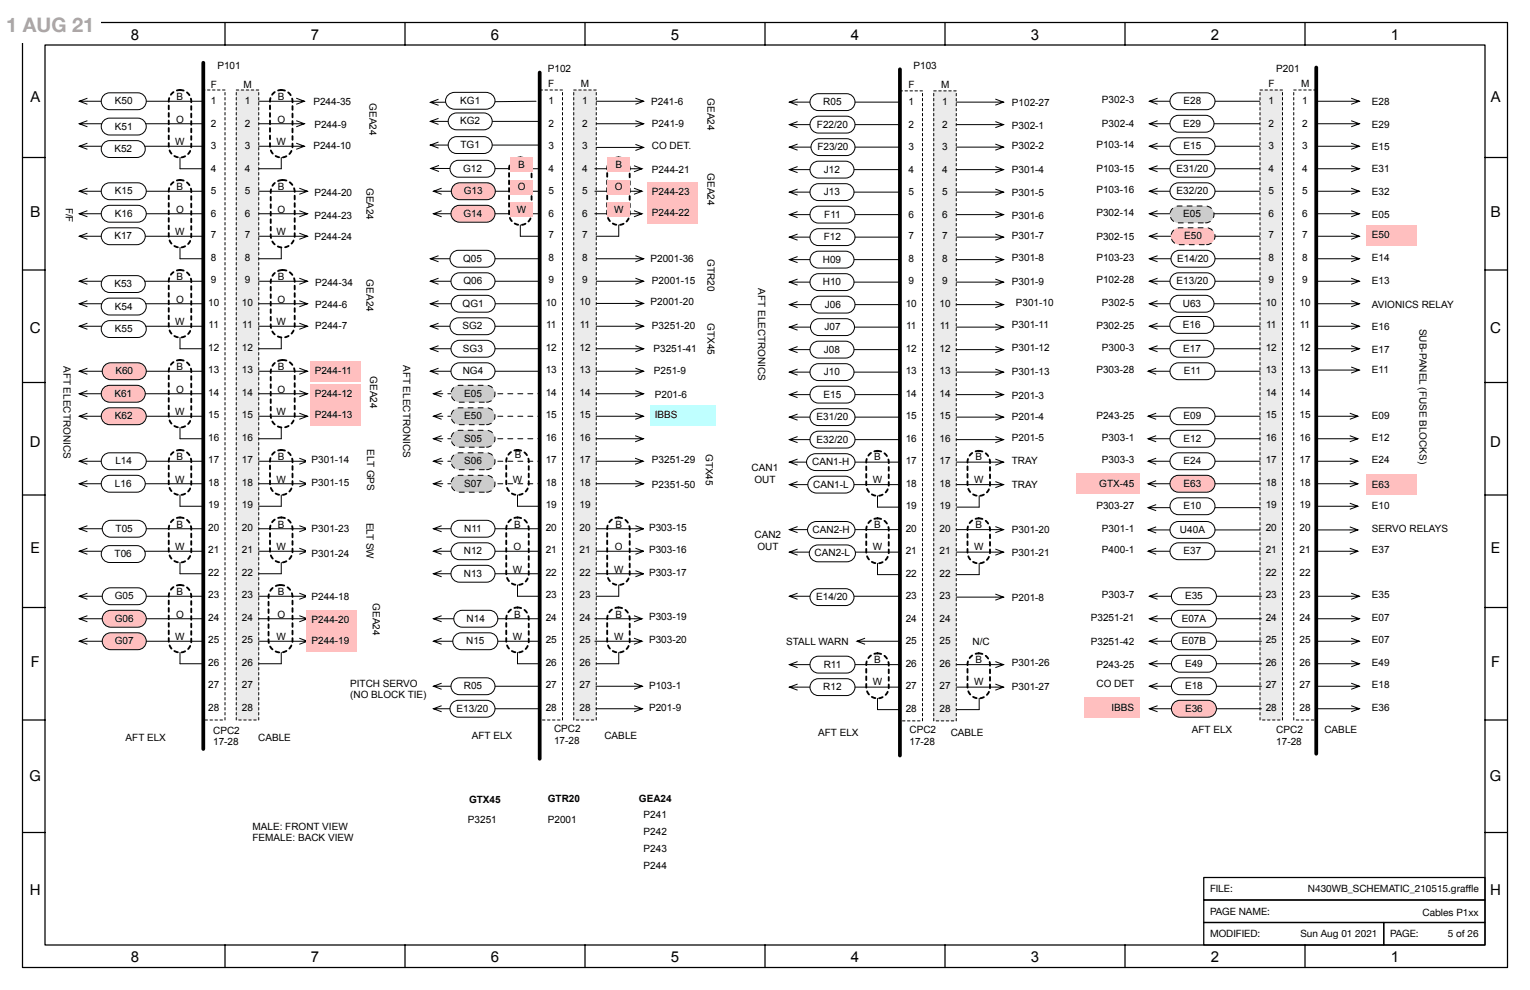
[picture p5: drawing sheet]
<svg xmlns="http://www.w3.org/2000/svg" width="432mm" height="279mm" viewBox="0 0 432 279" stroke-linecap="round" stroke-linejoin="round" font-family="sans-serif">
<defs><g id="words">
<text font-size="5.6" fill="#a5a5a5" x="1.8" y="9">1 AUG 21</text>
<g font-size="4.2">
<text x="36.9" y="11.3">8</text>
<text x="87.7" y="11.3">7</text>
<text x="138.5" y="11.3">6</text>
<text x="189.3" y="11.3">5</text>
<text x="240.1" y="11.3">4</text>
<text x="290.9" y="11.3">3</text>
<text x="341.7" y="11.3">2</text>
<text x="392.5" y="11.3">1</text>
<text x="8.6" y="28.7">A</text>
<text x="420.7" y="28.7">A</text>
<text x="8.5" y="61.3">B</text>
<text x="420.6" y="61.3">B</text>
<text x="8.4" y="93.9">C</text>
<text x="420.6" y="93.9">C</text>
<text x="8.5" y="126.1">D</text>
<text x="420.6" y="126.1">D</text>
<text x="8.6" y="156.1">E</text>
<text x="420.8" y="156.1">E</text>
<text x="8.7" y="188.2">F</text>
<text x="420.9" y="188.2">F</text>
<text x="8.3" y="220.4">G</text>
<text x="420.5" y="220.4">G</text>
<text x="8.4" y="252.5">H</text>
<text x="420.6" y="252.5">H</text>
<text x="36.9" y="271.6">8</text>
<text x="87.7" y="271.6">7</text>
<text x="138.5" y="271.6">6</text>
<text x="189.3" y="271.6">5</text>
<text x="240.1" y="271.6">4</text>
<text x="290.9" y="271.6">3</text>
<text x="341.7" y="271.6">2</text>
<text x="392.5" y="271.6">1</text>
</g>
<g font-size="2.8">
<text x="61.3" y="19.6">P101</text>
<text x="154.6" y="20.2">P102</text>
<text x="257.8" y="19.6">P103</text>
<text x="360.2" y="20.2">P201</text>
<text x="32.4" y="29.4">K50</text>
<text x="49.9" y="28.3">B</text>
<text x="59.5" y="24.8">F</text>
<text x="59.5" y="29.4">1</text>
<text x="68.7" y="24.8">M</text>
<text x="69.1" y="29.4">1</text>
<text x="78.4" y="28.3">B</text>
<text x="88.4" y="29.7">P244-35</text>
<text x="104.3" y="29.2" transform="rotate(90 104.3 29.2)">GEA24</text>
<text x="129.9" y="29.3">KG1</text>
<text x="154.7" y="24.5">F</text>
<text x="154.8" y="29.4">1</text>
<text x="163.9" y="24.5">M</text>
<text x="164.3" y="29.4">1</text>
<text x="183.8" y="29.7">P241-6</text>
<text x="199.7" y="27.7" transform="rotate(90 199.7 27.7)">GEA24</text>
<text x="232.4" y="29.7">R05</text>
<text x="256.4" y="29.7">1</text>
<text x="256.4" y="24.8">F</text>
<text x="265.6" y="24.8">M</text>
<text x="265.9" y="29.7">1</text>
<text x="285.6" y="30">P102-27</text>
<text x="311" y="29.1">P302-3</text>
<text x="334" y="29.4">E28</text>
<text x="358" y="29.4">1</text>
<text x="358" y="24.5">F</text>
<text x="367.2" y="24.5">M</text>
<text x="367.5" y="29.4">1</text>
<text x="387.2" y="29.7">E28</text>
<text x="49.7" y="34.7">O</text>
<text x="59.5" y="35.8">2</text>
<text x="69.1" y="35.8">2</text>
<text x="78.3" y="34.7">O</text>
<text x="129.9" y="35.1">KG2</text>
<text x="154.8" y="35.8">2</text>
<text x="164.3" y="35.8">2</text>
<text x="184" y="35.9">P241-9</text>
<text x="311" y="35.8">P302-4</text>
<text x="333.9" y="35.8">E29</text>
<text x="358" y="35.8">2</text>
<text x="367.5" y="35.8">2</text>
<text x="32.4" y="36.6">K51</text>
<text x="49.5" y="41">W</text>
<text x="78" y="41">W</text>
<text x="88.7" y="36.1">P244-9</text>
<text x="130" y="41.8">TG1</text>
<text x="230.6" y="36">F22/20</text>
<text x="256.4" y="36">2</text>
<text x="265.9" y="36">2</text>
<text x="285.6" y="36.3">P302-1</text>
<text x="309.4" y="41.8">P103-14</text>
<text x="387.2" y="36.1">E29</text>
<text x="32.3" y="42.9">K52</text>
<text x="59.5" y="42.1">3</text>
<text x="69.1" y="42.1">3</text>
<text x="88.4" y="42.1">P244-10</text>
<text x="146.3" y="47.4">B</text>
<text x="154.8" y="42.1">3</text>
<text x="164.3" y="42.1">3</text>
<text x="173.7" y="47.4">B</text>
<text x="184" y="42.1">CO DET.</text>
<text x="230.7" y="42.4">F23/20</text>
<text x="256.4" y="42.4">3</text>
<text x="265.9" y="42.4">3</text>
<text x="285.6" y="42">P302-2</text>
<text x="334" y="42.1">E15</text>
<text x="358" y="42.1">3</text>
<text x="367.5" y="42.1">3</text>
<text x="387.2" y="42.4">E15</text>
<text x="49.9" y="53.7">B</text>
<text x="59.5" y="48.5">4</text>
<text x="69.1" y="48.5">4</text>
<text x="78.4" y="53.7">B</text>
<text x="103.4" y="53" transform="rotate(90 103.4 53)">GEA24</text>
<text x="130.7" y="48.5">G12</text>
<text x="146.1" y="53.7">O</text>
<text x="154.8" y="48.5">4</text>
<text x="164.3" y="48.5">4</text>
<text x="173.5" y="53.7">O</text>
<text x="184" y="48.7">P244-21</text>
<text x="199.7" y="48.9" transform="rotate(90 199.7 48.9)">GEA24</text>
<text x="232.5" y="48.7">J12</text>
<text x="256.4" y="48.7">4</text>
<text x="265.9" y="48.7">4</text>
<text x="285.6" y="48.7">P301-4</text>
<text x="309.4" y="48.5">P103-15</text>
<text x="332.1" y="48.5">E31/20</text>
<text x="358" y="48.5">4</text>
<text x="367.5" y="48.5">4</text>
<text x="387.2" y="48.5">E31</text>
<text x="18.5" y="58.6" transform="rotate(90 18.5 58.6)">F/F</text>
<text x="32.4" y="54.8">K15</text>
<text x="59.5" y="54.8">5</text>
<text x="69.1" y="54.8">5</text>
<text x="88.7" y="55.3">P244-20</text>
<text x="130.9" y="54.8">G13</text>
<text x="154.8" y="54.8">5</text>
<text x="164.3" y="54.8">5</text>
<text x="184" y="55.1">P244-23</text>
<text x="232.5" y="55.1">J13</text>
<text x="256.4" y="55.1">5</text>
<text x="265.9" y="55.1">5</text>
<text x="285.6" y="55.4">P301-5</text>
<text x="309.4" y="54.5">P103-16</text>
<text x="332.1" y="54.8">E32/20</text>
<text x="358" y="54.8">5</text>
<text x="367.5" y="54.8">5</text>
<text x="387.2" y="55.1">E32</text>
<text x="32.4" y="61.2">K16</text>
<text x="49.7" y="60.1">O</text>
<text x="59.5" y="61.3">6</text>
<text x="69.1" y="61.3">6</text>
<text x="78.3" y="60.1">O</text>
<text x="88.7" y="61.7">P244-23</text>
<text x="130.8" y="61.2">G14</text>
<text x="145.9" y="60.1">W</text>
<text x="154.8" y="61.3">6</text>
<text x="164.3" y="61.3">6</text>
<text x="173.3" y="60.1">W</text>
<text x="184" y="61.1">P244-22</text>
<text x="232.6" y="61.4">F11</text>
<text x="256.4" y="61.5">6</text>
<text x="265.9" y="61.5">6</text>
<text x="285.6" y="61.7">P301-6</text>
<text x="309.4" y="60.8">P302-14</text>
<text x="333.9" y="61.4">E05</text>
<text x="358" y="61.3">6</text>
<text x="367.5" y="61.3">6</text>
<text x="387.2" y="61.5">E05</text>
<text x="32.3" y="67.5">K17</text>
<text x="49.5" y="66.4">W</text>
<text x="59.5" y="67.3">7</text>
<text x="69.1" y="67.3">7</text>
<text x="78" y="66.4">W</text>
<text x="88.7" y="67.6">P244-24</text>
<text x="154.8" y="67.3">7</text>
<text x="164.3" y="67.3">7</text>
<text x="232.5" y="67.8">F12</text>
<text x="256.4" y="67.5">7</text>
<text x="265.9" y="67.5">7</text>
<text x="285.6" y="67.4">P301-7</text>
<text x="309.4" y="67.8">P302-15</text>
<text x="334.2" y="67.5">E50</text>
<text x="358" y="67.3">7</text>
<text x="367.5" y="67.3">7</text>
<text x="387.2" y="67.2">E50</text>
<text x="59.5" y="73.6">8</text>
<text x="69.1" y="73.6">8</text>
<text x="130.7" y="73.9">Q05</text>
<text x="154.8" y="73.6">8</text>
<text x="164.3" y="73.6">8</text>
<text x="183.6" y="73.9">P2001-36</text>
<text x="199.7" y="73.2" transform="rotate(90 199.7 73.2)">GTR20</text>
<text x="232.2" y="74.1">H09</text>
<text x="256.4" y="73.9">8</text>
<text x="265.9" y="73.9">8</text>
<text x="285.6" y="73.8">P301-8</text>
<text x="309.4" y="73.5">P103-23</text>
<text x="332.2" y="73.9">E14/20</text>
<text x="358" y="73.6">8</text>
<text x="367.5" y="73.6">8</text>
<text x="387.2" y="73.5">E14</text>
<text x="32.3" y="81">K53</text>
<text x="49.9" y="79.1">B</text>
<text x="59.5" y="80">9</text>
<text x="69.1" y="80">9</text>
<text x="78.4" y="79.1">B</text>
<text x="88.9" y="80.6">P244-34</text>
<text x="103.4" y="78.9" transform="rotate(90 103.4 78.9)">GEA24</text>
<text x="130.8" y="80.2">Q06</text>
<text x="154.8" y="80">9</text>
<text x="164.3" y="80">9</text>
<text x="184" y="80.3">P2001-15</text>
<text x="214" y="81.4" transform="rotate(90 214 81.4)">AFT ELECTRONICS</text>
<text x="232.2" y="80.5">H10</text>
<text x="256.4" y="80.2">9</text>
<text x="265.9" y="80.2">9</text>
<text x="285.6" y="80.5">P301-9</text>
<text x="309.4" y="79.9">P102-28</text>
<text x="332.1" y="80.2">E13/20</text>
<text x="358" y="80">9</text>
<text x="367.5" y="80">9</text>
<text x="387.2" y="80.2">E13</text>
<text x="32.4" y="87.4">K54</text>
<text x="49.7" y="85.5">O</text>
<text x="58.8" y="86.3">10</text>
<text x="68.3" y="86.3">10</text>
<text x="78.3" y="85.5">O</text>
<text x="88.9" y="87">P244-6</text>
<text x="130.6" y="86.6">QG1</text>
<text x="154" y="86.3">10</text>
<text x="163.5" y="86.1">10</text>
<text x="183.6" y="86.1">P2001-20</text>
<text x="232.8" y="86.8">J06</text>
<text x="255.6" y="86.6">10</text>
<text x="265.1" y="86.6">10</text>
<text x="286.7" y="86.2">P301-10</text>
<text x="311" y="86.2">P302-5</text>
<text x="333.8" y="86.6">U63</text>
<text x="357.2" y="86.3">10</text>
<text x="366.7" y="86.3">10</text>
<text x="387.2" y="86.9">AVIONICS RELAY</text>
<text x="32.4" y="93.7">K55</text>
<text x="49.5" y="91.8">W</text>
<text x="58.9" y="92.7">11</text>
<text x="68.4" y="92.7">11</text>
<text x="78" y="91.8">W</text>
<text x="88.9" y="93">P244-7</text>
<text x="130.5" y="92.9">SG2</text>
<text x="154.1" y="92.7">11</text>
<text x="163.6" y="92.7">11</text>
<text x="184" y="92.8">P3251-20</text>
<text x="199.7" y="91.2" transform="rotate(90 199.7 91.2)">GTX45</text>
<text x="232.7" y="93.2">J07</text>
<text x="255.7" y="92.9">11</text>
<text x="265.2" y="92.9">11</text>
<text x="285.6" y="92.5">P301-11</text>
<text x="309.4" y="92.9">P302-25</text>
<text x="333.9" y="92.5">E16</text>
<text x="357.3" y="92.7">11</text>
<text x="366.8" y="92.7">11</text>
<text x="387.2" y="93.2">E16</text>
<text x="400.6" y="92.8" transform="rotate(90 400.6 92.8)">SUB-PANEL (FUSE BLOCKS)</text>
<text x="58.8" y="99.1">12</text>
<text x="68.3" y="99.1">12</text>
<text x="130.7" y="99.3">SG3</text>
<text x="154" y="99.1">12</text>
<text x="163.5" y="99.1">12</text>
<text x="184.4" y="99.2">P3251-41</text>
<text x="232.5" y="99.5">J08</text>
<text x="255.6" y="99.4">12</text>
<text x="265.1" y="99.4">12</text>
<text x="285.6" y="99.2">P301-12</text>
<text x="311" y="98.9">P300-3</text>
<text x="333.9" y="99.3">E17</text>
<text x="357.2" y="99.1">12</text>
<text x="366.7" y="99.1">12</text>
<text x="387.2" y="99.6">E17</text>
<text x="17.9" y="103.3" transform="rotate(90 17.9 103.3)">AFT ELECTRONICS</text>
<text x="32.6" y="105.6">K60</text>
<text x="49.9" y="104.5">B</text>
<text x="58.8" y="105.4">13</text>
<text x="68.3" y="105.4">13</text>
<text x="78.4" y="104.5">B</text>
<text x="88.8" y="105.7">P244-11</text>
<text x="104.4" y="106.2" transform="rotate(90 104.4 106.2)">GEA24</text>
<text x="113.8" y="103" transform="rotate(90 113.8 103)">AFT ELECTRONICS</text>
<text x="130.6" y="105.6">NG4</text>
<text x="154" y="105.4">13</text>
<text x="163.5" y="105.4">13</text>
<text x="183.6" y="104.2">P244-9</text>
<text x="184.5" y="105.5">P251-9</text>
<text x="232.5" y="105.9">J10</text>
<text x="255.6" y="105.6">13</text>
<text x="265.1" y="105.6">13</text>
<text x="285.6" y="105.9">P301-13</text>
<text x="309.4" y="105.3">P303-28</text>
<text x="334.1" y="105.6">E11</text>
<text x="357.2" y="105.4">13</text>
<text x="366.7" y="105.4">13</text>
<text x="387.2" y="105.3">E11</text>
<text x="32.3" y="112">K61</text>
<text x="49.7" y="110.9">O</text>
<text x="58.8" y="111.7">14</text>
<text x="68.3" y="111.7">14</text>
<text x="78.3" y="110.9">O</text>
<text x="88.8" y="112.1">P244-12</text>
<text x="131" y="112">E05</text>
<text x="154" y="111.7">14</text>
<text x="163.5" y="111.7">14</text>
<text x="184.8" y="112.3">P201-6</text>
<text x="232.4" y="112.2">E15</text>
<text x="255.6" y="112">14</text>
<text x="265.1" y="112">14</text>
<text x="285.6" y="112.5">P201-3</text>
<text x="357.2" y="111.7">14</text>
<text x="366.7" y="111.7">14</text>
<text x="32.4" y="118.3">K62</text>
<text x="49.5" y="117.2">W</text>
<text x="58.8" y="118.1">15</text>
<text x="68.3" y="118.1">15</text>
<text x="78" y="117.2">W</text>
<text x="88.8" y="118.1">P244-13</text>
<text x="131" y="118.3">E50</text>
<text x="154" y="118.1">15</text>
<text x="163.5" y="118.1">15</text>
<text x="184.8" y="118">IBBS</text>
<text x="230.5" y="118.6">E31/20</text>
<text x="255.6" y="118.3">15</text>
<text x="265.1" y="118.3">15</text>
<text x="285.6" y="118.6">P201-4</text>
<text x="309.4" y="118.1">P243-25</text>
<text x="334" y="118.3">E09</text>
<text x="357.2" y="118.1">15</text>
<text x="366.7" y="118.1">15</text>
<text x="387.2" y="118.3">E09</text>
<text x="58.8" y="124.4">16</text>
<text x="68.3" y="124.4">16</text>
<text x="131" y="124.7">S05</text>
<text x="154" y="124.4">16</text>
<text x="163.5" y="124.4">16</text>
<text x="230.5" y="124.9">E32/20</text>
<text x="255.6" y="124.7">16</text>
<text x="265.1" y="124.7">16</text>
<text x="285.6" y="124.6">P201-5</text>
<text x="311" y="124.3">P303-1</text>
<text x="334" y="124.7">E12</text>
<text x="357.2" y="124.4">16</text>
<text x="366.7" y="124.4">16</text>
<text x="387.2" y="124.3">E12</text>
<text x="32.6" y="131">L14</text>
<text x="49.9" y="129.9">B</text>
<text x="58.8" y="130.8">17</text>
<text x="68.3" y="130.8">17</text>
<text x="78.4" y="129.9">B</text>
<text x="87.9" y="130.6">P301-14</text>
<text x="103.6" y="126.8" transform="rotate(90 103.6 126.8)">ELT GPS</text>
<text x="131" y="131">S06</text>
<text x="145.3" y="129.3">B</text>
<text x="154" y="130.8">17</text>
<text x="163.5" y="130.8">17</text>
<text x="184" y="130.7">P3251-29</text>
<text x="199.2" y="128.1" transform="rotate(90 199.2 128.1)">GTX45</text>
<text x="229.2" y="131.3">CAN1-H</text>
<text x="246.7" y="129.9">B</text>
<text x="255.6" y="131">17</text>
<text x="265.1" y="131">17</text>
<text x="275.3" y="129.9">B</text>
<text x="285.6" y="131.1">TRAY</text>
<text x="311" y="130.7">P303-3</text>
<text x="334" y="131">E24</text>
<text x="357.2" y="130.8">17</text>
<text x="366.7" y="130.8">17</text>
<text x="387.2" y="130.7">E24</text>
<text x="32.4" y="137.4">L16</text>
<text x="49.5" y="136.3">W</text>
<text x="58.8" y="137.2">18</text>
<text x="68.3" y="137.2">18</text>
<text x="78" y="136.3">W</text>
<text x="87.9" y="137">P301-15</text>
<text x="131" y="137.4">S07</text>
<text x="144.7" y="136.3">W</text>
<text x="154" y="137.2">18</text>
<text x="163.5" y="137.2">18</text>
<text x="184" y="137.7">P2351-50</text>
<text x="212.1" y="133">CAN1</text>
<text x="212.9" y="136.2">OUT</text>
<text x="229.5" y="137.6">CAN1-L</text>
<text x="246.3" y="136.3">W</text>
<text x="255.6" y="137.5">18</text>
<text x="265.1" y="137.5">18</text>
<text x="274.9" y="136.3">W</text>
<text x="285.6" y="137.8">TRAY</text>
<text x="310.2" y="137.4">GTX-45</text>
<text x="334" y="137.4">E63</text>
<text x="357.2" y="137.2">18</text>
<text x="366.7" y="137.2">18</text>
<text x="387.2" y="137.7">E63</text>
<text x="58.8" y="143.5">19</text>
<text x="68.3" y="143.5">19</text>
<text x="154" y="143.5">19</text>
<text x="163.5" y="143.5">19</text>
<text x="255.6" y="143.7">19</text>
<text x="265.1" y="143.7">19</text>
<text x="309.4" y="143.7">P303-27</text>
<text x="334" y="143.7">E10</text>
<text x="357.2" y="143.5">19</text>
<text x="366.7" y="143.5">19</text>
<text x="387.2" y="143.7">E10</text>
<text x="49.9" y="149">B</text>
<text x="58.8" y="149.9">20</text>
<text x="68.3" y="149.9">20</text>
<text x="78.4" y="149">B</text>
<text x="103.4" y="147.5" transform="rotate(90 103.4 147.5)">ELT SW</text>
<text x="145.1" y="149">B</text>
<text x="154" y="149.9">20</text>
<text x="163.5" y="149.9">20</text>
<text x="173.7" y="149">B</text>
<text x="183.2" y="149.7">P303-15</text>
<text x="246.7" y="149">B</text>
<text x="275.3" y="149">B</text>
<text x="357.2" y="149.9">20</text>
<text x="366.7" y="149.9">20</text>
<text x="32.6" y="150.1">T05</text>
<text x="49.5" y="155.3">W</text>
<text x="78" y="155.3">W</text>
<text x="87.9" y="150.2">P301-23</text>
<text x="131" y="150.1">N11</text>
<text x="145" y="155.3">O</text>
<text x="173.5" y="155.3">O</text>
<text x="183.2" y="156">P303-16</text>
<text x="212.9" y="151.9">CAN2</text>
<text x="213.7" y="155.1">OUT</text>
<text x="229.3" y="150.4">CAN2-H</text>
<text x="246.3" y="155.3">W</text>
<text x="255.6" y="150.2">20</text>
<text x="265.1" y="150.2">20</text>
<text x="274.9" y="155.3">W</text>
<text x="285.6" y="150.4">P301-20</text>
<text x="311" y="150.1">P301-1</text>
<text x="333" y="150.4">U40A</text>
<text x="387.2" y="150.1">SERVO RELAYS</text>
<text x="32.4" y="157.2">T06</text>
<text x="58.8" y="156.2">21</text>
<text x="68.3" y="156.2">21</text>
<text x="87.9" y="157.2">P301-24</text>
<text x="130.9" y="156.4">N12</text>
<text x="144.7" y="161.7">W</text>
<text x="154" y="156.2">21</text>
<text x="163.5" y="156.2">21</text>
<text x="173.3" y="161.7">W</text>
<text x="229.9" y="157">CAN2-L</text>
<text x="255.6" y="156.4">21</text>
<text x="265.1" y="156.4">21</text>
<text x="285.6" y="157">P301-21</text>
<text x="311" y="156.1">P400-1</text>
<text x="334" y="156.4">E37</text>
<text x="357.2" y="156.2">21</text>
<text x="366.7" y="156.2">21</text>
<text x="387.2" y="156.1">E37</text>
<text x="58.8" y="162.5">22</text>
<text x="68.3" y="162.5">22</text>
<text x="130.9" y="162.8">N13</text>
<text x="154" y="162.5">22</text>
<text x="163.5" y="162.5">22</text>
<text x="183.2" y="162.4">P303-17</text>
<text x="255.6" y="162.8">22</text>
<text x="265.1" y="162.8">22</text>
<text x="357.2" y="162.5">22</text>
<text x="366.7" y="162.5">22</text>
<text x="32.4" y="169.1">G05</text>
<text x="49.9" y="168">B</text>
<text x="58.8" y="168.9">23</text>
<text x="68.3" y="168.9">23</text>
<text x="78.4" y="168">B</text>
<text x="87.9" y="169.5">P244-18</text>
<text x="105.2" y="170.3" transform="rotate(90 105.2 170.3)">GEA24</text>
<text x="154" y="168.9">23</text>
<text x="163.5" y="168.9">23</text>
<text x="230.3" y="169.4">E14/20</text>
<text x="255.6" y="169.1">23</text>
<text x="265.1" y="169.1">23</text>
<text x="285.6" y="169.7">P201-8</text>
<text x="311" y="168.8">P303-7</text>
<text x="334.4" y="169.1">E35</text>
<text x="357.2" y="168.9">23</text>
<text x="366.7" y="168.9">23</text>
<text x="387.2" y="168.8">E35</text>
<text x="32.4" y="175.5">G06</text>
<text x="49.7" y="174.4">O</text>
<text x="58.8" y="175.2">24</text>
<text x="68.3" y="175.2">24</text>
<text x="78.3" y="174.4">O</text>
<text x="87.9" y="175.9">P244-20</text>
<text x="131.7" y="175.5">N14</text>
<text x="145.1" y="174.4">B</text>
<text x="154" y="175.2">24</text>
<text x="163.5" y="175.2">24</text>
<text x="173.7" y="174.4">B</text>
<text x="183.2" y="175">P303-19</text>
<text x="255.6" y="175.5">24</text>
<text x="265.1" y="175.5">24</text>
<text x="307.9" y="175.3">P3251-21</text>
<text x="333.5" y="175.5">E07A</text>
<text x="357.2" y="175.2">24</text>
<text x="366.7" y="175.2">24</text>
<text x="387.2" y="175.1">E07</text>
<text x="32.4" y="181.8">G07</text>
<text x="49.5" y="180.7">W</text>
<text x="58.8" y="181.6">25</text>
<text x="68.3" y="181.6">25</text>
<text x="78" y="180.7">W</text>
<text x="87.9" y="181.8">P244-19</text>
<text x="131.6" y="181.8">N15</text>
<text x="144.7" y="180.7">W</text>
<text x="154" y="181.6">25</text>
<text x="163.5" y="181.6">25</text>
<text x="173.3" y="180.7">W</text>
<text x="183.2" y="181.5">P303-20</text>
<text x="221.9" y="182.1">STALL WARN</text>
<text x="255.6" y="181.8">25</text>
<text x="265.1" y="181.8">25</text>
<text x="274.5" y="182.1">N/C</text>
<text x="307.9" y="182.1">P3251-42</text>
<text x="333.5" y="181.8">E07B</text>
<text x="357.2" y="181.6">25</text>
<text x="366.7" y="181.6">25</text>
<text x="387.2" y="181.5">E07</text>
<text x="58.8" y="188">26</text>
<text x="68.3" y="188">26</text>
<text x="154" y="188">26</text>
<text x="163.5" y="188">26</text>
<text x="232.5" y="188.4">R11</text>
<text x="246.7" y="187.1">B</text>
<text x="255.6" y="188.3">26</text>
<text x="265.1" y="188.3">26</text>
<text x="275.3" y="187.1">B</text>
<text x="285.6" y="188.1">P301-26</text>
<text x="309.4" y="188.4">P243-25</text>
<text x="334.4" y="188.2">E49</text>
<text x="357.2" y="188">26</text>
<text x="366.7" y="188">26</text>
<text x="387.2" y="187.8">E49</text>
<text x="58.8" y="194.3">27</text>
<text x="68.3" y="194.3">27</text>
<text x="98.8" y="193.8">PITCH SERVO</text>
<text x="98.8" y="197">(NO BLOCK TIE)</text>
<text x="130.9" y="194.5">R05</text>
<text x="154" y="194.3">27</text>
<text x="163.5" y="194.3">27</text>
<text x="183.2" y="194.5">P103-1</text>
<text x="232.4" y="194.8">R12</text>
<text x="246.3" y="193.4">W</text>
<text x="255.6" y="194.5">27</text>
<text x="265.1" y="194.5">27</text>
<text x="274.9" y="193.4">W</text>
<text x="285.6" y="194.8">P301-27</text>
<text x="309.4" y="193.8">CO DET</text>
<text x="334.4" y="194.5">E18</text>
<text x="357.2" y="194.3">27</text>
<text x="366.7" y="194.3">27</text>
<text x="387.2" y="194.2">E18</text>
<text x="58.8" y="200.7">28</text>
<text x="68.3" y="200.7">28</text>
<text x="128.9" y="200.9">E13/20</text>
<text x="154" y="200.7">28</text>
<text x="163.5" y="200.7">28</text>
<text x="183.2" y="200.5">P201-9</text>
<text x="255.6" y="201">28</text>
<text x="265.1" y="201">28</text>
<text x="313.7" y="200.5">IBBS</text>
<text x="334.4" y="200.9">E36</text>
<text x="357.2" y="200.7">28</text>
<text x="366.7" y="200.7">28</text>
<text x="387.2" y="200.5">E36</text>
<text x="35.4" y="209.1">AFT ELX</text>
<text x="60.1" y="207.1">CPC2</text>
<text x="72.8" y="209.1">CABLE</text>
<text x="133.2" y="208.5">AFT ELX</text>
<text x="156.4" y="206.7">CPC2</text>
<text x="156.4" y="210">17-28</text>
<text x="170.6" y="208.5">CABLE</text>
<text x="230.9" y="207.8">AFT ELX</text>
<text x="256.7" y="206.9">CPC2</text>
<text x="268.3" y="207.8">CABLE</text>
<text x="336.4" y="206.9">AFT ELX</text>
<text x="360.2" y="206.9">CPC2</text>
<text x="373.8" y="206.9">CABLE</text>
<text x="60.1" y="210.3">17-28</text>
<text x="256.7" y="210.2">17-28</text>
<text x="360.2" y="210.2">17-28</text>
<text x="132.4" y="226.5">GTX45</text>
<text x="154.6" y="226.3">GTR20</text>
<text x="180.3" y="226.3">GEA24</text>
<text x="132.1" y="232.2">P3251</text>
<text x="154.6" y="232.2">P2001</text>
<text x="181.6" y="230.8">P241</text>
<text x="71.3" y="234.2">MALE: FRONT VIEW</text>
<text x="71.3" y="237.4">FEMALE: BACK VIEW</text>
<text x="181.6" y="235.8">P242</text>
<text x="181.6" y="240.4">P243</text>
<text x="181.6" y="245.3">P244</text>
<text x="341.5" y="251.8">FILE:</text>
<text x="369.1" y="251.8">N430WB_SCHEMATIC_210515.grafe</text>
<text x="413.6" y="251.8">f</text>
<text x="413.6" y="251.8">l</text>
<text x="341.5" y="258.2">PAGE NAME:</text>
<text x="401.4" y="258.6">Cables P1xx</text>
<text x="341.5" y="264.5">MODIFIED:</text>
<text x="367" y="264.5">Sun Aug 01 2021</text>
<text x="392.3" y="264.5">PAGE:</text>
<text x="408.6" y="264.5">5 of 26</text>
</g>
</g></defs>
<g fill="none" stroke="#000" stroke-width=".28">
<path d="M22.4 34.9h34.7M22.4 28.6h34.7M24.7 34.1l-2.3 .8 2.3 .9M24.7 27.7l-2.3 .9 2.3 .8M222.8 35.2h31.2M222.8 28.8h31.2M225.1 34.3l-2.3 .9 2.3 .8M225.1 28l-2.3 .8 2.3 .9M22.4 54h34.7M22.4 41.3h34.7M24.7 59.5l-2.3 .8 2.3 .9M24.7 53.1l-2.3 .9 2.3 .8"/>
<path d="M24.7 40.4l-2.3 .9 2.3 .8M121.6 47.5l31.6 .1M122.3 54h30.9M123.9 46.7l-2.3 .8 2.3 .9M124.6 59.5l-2.3 .8 2.3 .9M124.6 53.1l-2.3 .9 2.3 .8M222.8 54.2h31.2M222.8 47.9h31.2M222.8 41.5h31.2M225.1 59.7l-2.3 .9 2.3 .8M225.1 53.4l-2.3 .8 2.3 .9M225.1 47l-2.3 .9 2.3 .8"/>
<path d="M225.1 40.7l-2.3 .8 2.3 .9M22.4 79.4h34.7M22.4 66.7h34.7M22.4 60.3h34.7M24.7 78.5l-2.3 .9 2.3 .8M24.7 65.8l-2.3 .9 2.3 .8M121.5 79.4h30.8M121.5 73h30.8M122.3 60.3h30.9M123.8 72.2l-2.3 .8 2.3 .9M123.8 78.5l-2.3 .9 2.3 .8M168.3 79.4h13.3"/>
<path d="M168.3 73h13.3M179.3 78.5l2.3 .9-2.3 .8M179.3 72.2l2.3 .8-2.3 .9M222.8 79.6h31.2M222.8 73.3h31.2M222.8 66.9h31.2M222.8 60.6h31.2M225.1 78.8l-2.3 .8 2.3 .9M225.1 72.4l-2.3 .9 2.3 .8M225.1 66.1l-2.3 .8 2.3 .9M22.4 92.1h34.7M22.4 85.7h34.7"/>
<path d="M24.7 91.2l-2.3 .9 2.3 .8M24.7 84.9l-2.3 .8 2.3 .9M222.8 98.7h31.2M222.8 92.3h31.2M222.8 86h31.2M225.1 97.8l-2.3 .9 2.3 .8M225.1 91.5l-2.3 .8 2.3 .9M225.1 85.1l-2.3 .9 2.3 .8M22.4 117.5h34.7M22.4 111.1h34.7M22.4 104.8h34.7M24.7 116.6l-2.3 .9 2.3 .8"/>
<path d="M24.7 110.3l-2.3 .8 2.3 .9M24.7 103.9l-2.3 .9 2.3 .8M122.3 117.5h2.3M122.3 111.1h2.3M124.6 116.6l-2.3 .9 2.3 .8M124.6 110.3l-2.3 .8 2.3 .9M222.8 117.7h31.2M222.8 111.4h31.2M222.8 105h31.2M225.1 116.9l-2.3 .8 2.3 .9M225.1 110.5l-2.3 .9 2.3 .8M225.1 104.2l-2.3 .8 2.3 .9"/>
<path d="M22.4 136.5h34.7M22.4 130.2h34.7M24.7 135.7l-2.3 .8 2.3 .9M24.7 129.3l-2.3 .9 2.3 .8M122.3 136.5h2.3M122.3 130.2h2.3M122.3 123.8h2.3M124.6 135.7l-2.3 .8 2.3 .9M124.6 129.3l-2.3 .9 2.3 .8M124.6 123l-2.3 .8 2.3 .9M222.8 136.8h31.2M222.8 130.4h31.2"/>
<path d="M222.8 124.1h31.2M225.1 135.9l-2.3 .9 2.3 .8M225.1 129.6l-2.3 .8 2.3 .9M225.1 123.2l-2.3 .9 2.3 .8M22.4 155.6h34.7M22.4 149.2h34.7M24.7 154.7l-2.3 .9 2.3 .8M24.7 148.4l-2.3 .8 2.3 .9M122.3 155.6h30.9M122.3 149.2h30.9M124.6 154.7l-2.3 .9 2.3 .8M124.6 148.4l-2.3 .8 2.3 .9"/>
<path d="M222.8 155.8h31.2M222.8 149.5h31.2M225.1 155l-2.3 .8 2.3 .9M225.1 148.6l-2.3 .9 2.3 .8M22.4 174.6h34.7M22.4 168.3h34.7M24.7 173.8l-2.3 .8 2.3 .9M24.7 167.4l-2.3 .9 2.3 .8M122.3 174.6h30.9M122.3 161.9h30.9M124.6 173.8l-2.3 .8 2.3 .9M124.6 161.1l-2.3 .8 2.3 .9"/>
<path d="M22.4 181h34.7M24.7 180.1l-2.3 .9 2.3 .8M122.3 181h30.9M122.3 193.7h30.9M124.6 199.2l-2.3 .8 2.3 .9M124.6 192.8l-2.3 .9 2.3 .8M124.6 180.1l-2.3 .9 2.3 .8M222.8 193.9h31.2M222.8 187.6h31.2M225.1 193.1l-2.3 .8 2.3 .9M225.1 186.7l-2.3 .9 2.3 .8M241.8 181h12.2"/>
<path d="M244.1 180.1l-2.3 .9 2.3 .8M122.3 200h30.9"/>
</g>
<path d="M153.2 117.5h-28.6M153.2 111.1h-28.6M153.2 136.5h-28.6M153.2 130.2h-28.6M153.2 123.8h-28.6" fill="none" stroke="#000" stroke-width=".28" stroke-dasharray="1.4 1.4"/>
<path d="M127.8 77.9a2.38 2.38 0 0 1 1.9-.9h7.6a2.38 2.38 0 0 1 2.4 2.4 2.38 2.38 0 0 1-2.4 2.4h-7.6a2.38 2.38 0 0 1-2.2-1.4 2.38 2.38 0 0 1 .3-2.5z" fill="#fff"/>
<path d="M127.8 77.9a2.38 2.38 0 0 1 1.9-.9h7.6a2.38 2.38 0 0 1 2.4 2.4 2.38 2.38 0 0 1-2.4 2.4h-7.6a2.38 2.38 0 0 1-2.2-1.4 2.38 2.38 0 0 1 .3-2.5z" fill="none" stroke="#000" stroke-width=".28"/>
<path d="M127.8 58.8a2.38 2.38 0 0 1 1.9-.9h7.6a2.38 2.38 0 0 1 2.4 2.4 2.38 2.38 0 0 1-2.4 2.4h-7.6a2.38 2.38 0 0 1-2.2-1.3 2.38 2.38 0 0 1 .3-2.6z" fill="#ffbfbf"/>
<path d="M127.8 58.8a2.38 2.38 0 0 1 1.9-.9h7.6a2.38 2.38 0 0 1 2.4 2.4 2.38 2.38 0 0 1-2.4 2.4h-7.6a2.38 2.38 0 0 1-2.2-1.3 2.38 2.38 0 0 1 .3-2.6z" fill="none" stroke="#000" stroke-width=".28"/>
<path d="M29.7 102.9l1.5-.5h7.7a2.38 2.38 0 0 1 2.4 2.4 2.38 2.38 0 0 1-2.4 2.4h-7.7a2.38 2.38 0 0 1-2.2-1.6 2.38 2.38 0 0 1 .7-2.7z" fill="#ffbfbf"/>
<path d="M29.7 102.9l1.5-.5h7.7a2.38 2.38 0 0 1 2.4 2.4 2.38 2.38 0 0 1-2.4 2.4h-7.7a2.38 2.38 0 0 1-2.2-1.6 2.38 2.38 0 0 1 .7-2.7z" fill="none" stroke="#000" stroke-width=".28"/>
<path d="M127.9 45.8l1.5-.6h7.9a2.38 2.38 0 0 1 2.4 2.4 2.38 2.38 0 0 1-2.4 2.4h-7.9a2.38 2.38 0 0 1-2.3-1.6 2.38 2.38 0 0 1 .8-2.6z" fill="#fff"/>
<path d="M127.9 45.8l1.5-.6h7.9a2.38 2.38 0 0 1 2.4 2.4 2.38 2.38 0 0 1-2.4 2.4h-7.9a2.38 2.38 0 0 1-2.3-1.6 2.38 2.38 0 0 1 .8-2.6z" fill="none" stroke="#000" stroke-width=".28"/>
<path d="M127.9 52.5a2.38 2.38 0 0 1 1.9-.9h7.6a2.38 2.38 0 0 1 2.4 2.4 2.38 2.38 0 0 1-2.4 2.4h-7.6a2.38 2.38 0 0 1-2.2-1.4 2.38 2.38 0 0 1 .3-2.5z" fill="#ffbfbf"/>
<path d="M127.9 52.5a2.38 2.38 0 0 1 1.9-.9h7.6a2.38 2.38 0 0 1 2.4 2.4 2.38 2.38 0 0 1-2.4 2.4h-7.6a2.38 2.38 0 0 1-2.2-1.4 2.38 2.38 0 0 1 .3-2.5z" fill="none" stroke="#000" stroke-width=".28"/>
<path d="M127.8 192.2a2.38 2.38 0 0 1 1.9-.9h7.6a2.38 2.38 0 0 1 2.4 2.4 2.38 2.38 0 0 1-2.4 2.4h-7.6a2.38 2.38 0 0 1-2.2-1.4 2.38 2.38 0 0 1 .3-2.5z" fill="#fff"/>
<path d="M127.8 192.2a2.38 2.38 0 0 1 1.9-.9h7.6a2.38 2.38 0 0 1 2.4 2.4 2.38 2.38 0 0 1-2.4 2.4h-7.6a2.38 2.38 0 0 1-2.2-1.4 2.38 2.38 0 0 1 .3-2.5z" fill="none" stroke="#000" stroke-width=".28"/>
<path d="M29.7 172.8l1.5-.6h7.7a2.38 2.38 0 0 1 2.4 2.4 2.38 2.38 0 0 1-2.4 2.4h-7.7a2.38 2.38 0 0 1-2.2-1.6 2.38 2.38 0 0 1 .7-2.6z" fill="#ffbfbf"/>
<path d="M29.7 172.8l1.5-.6h7.7a2.38 2.38 0 0 1 2.4 2.4 2.38 2.38 0 0 1-2.4 2.4h-7.7a2.38 2.38 0 0 1-2.2-1.6 2.38 2.38 0 0 1 .7-2.6z" fill="none" stroke="#000" stroke-width=".28"/>
<path d="M29.7 179.1l1.5-.5h7.7a2.38 2.38 0 0 1 2.4 2.4 2.38 2.38 0 0 1-2.4 2.4h-7.7a2.38 2.38 0 0 1-2.2-1.6 2.38 2.38 0 0 1 .7-2.7z" fill="#ffbfbf"/>
<path d="M29.7 179.1l1.5-.5h7.7a2.38 2.38 0 0 1 2.4 2.4 2.38 2.38 0 0 1-2.4 2.4h-7.7a2.38 2.38 0 0 1-2.2-1.6 2.38 2.38 0 0 1 .7-2.7z" fill="none" stroke="#000" stroke-width=".28"/>
<path d="M127.9 198.2l1.5-.6h7.9a2.38 2.38 0 0 1 2.4 2.4 2.38 2.38 0 0 1-2.4 2.4h-7.9a2.38 2.38 0 0 1-2.3-1.6 2.38 2.38 0 0 1 .8-2.6z" fill="#fff"/>
<path d="M127.9 198.2l1.5-.6h7.9a2.38 2.38 0 0 1 2.4 2.4 2.38 2.38 0 0 1-2.4 2.4h-7.9a2.38 2.38 0 0 1-2.3-1.6 2.38 2.38 0 0 1 .8-2.6z" fill="none" stroke="#000" stroke-width=".28"/>
<path d="M29.7 166.4l1.5-.5h7.7a2.38 2.38 0 0 1 2.4 2.4 2.38 2.38 0 0 1-2.4 2.4h-7.7a2.38 2.38 0 0 1-2.2-1.6 2.38 2.38 0 0 1 .7-2.7z" fill="#fff"/>
<path d="M29.7 166.4l1.5-.5h7.7a2.38 2.38 0 0 1 2.4 2.4 2.38 2.38 0 0 1-2.4 2.4h-7.7a2.38 2.38 0 0 1-2.2-1.6 2.38 2.38 0 0 1 .7-2.7z" fill="none" stroke="#000" stroke-width=".28"/>
<path d="M127.8 147.7a2.38 2.38 0 0 1 1.9-.9h7.6a2.38 2.38 0 0 1 2.4 2.4 2.38 2.38 0 0 1-2.4 2.4h-7.6a2.38 2.38 0 0 1-2.2-1.3 2.38 2.38 0 0 1 .3-2.6z" fill="#fff"/>
<path d="M127.8 147.7a2.38 2.38 0 0 1 1.9-.9h7.6a2.38 2.38 0 0 1 2.4 2.4 2.38 2.38 0 0 1-2.4 2.4h-7.6a2.38 2.38 0 0 1-2.2-1.3 2.38 2.38 0 0 1 .3-2.6z" fill="none" stroke="#000" stroke-width=".28"/>
<path d="M127.8 154.1a2.38 2.38 0 0 1 1.9-.9h7.6a2.38 2.38 0 0 1 2.4 2.4 2.38 2.38 0 0 1-2.4 2.4h-7.6a2.38 2.38 0 0 1-2.2-1.4 2.38 2.38 0 0 1 .3-2.5z" fill="#fff"/>
<path d="M127.8 154.1a2.38 2.38 0 0 1 1.9-.9h7.6a2.38 2.38 0 0 1 2.4 2.4 2.38 2.38 0 0 1-2.4 2.4h-7.6a2.38 2.38 0 0 1-2.2-1.4 2.38 2.38 0 0 1 .3-2.5z" fill="none" stroke="#000" stroke-width=".28"/>
<path d="M127.8 160.4a2.38 2.38 0 0 1 1.9-.9h7.6a2.38 2.38 0 0 1 2.4 2.4 2.38 2.38 0 0 1-2.4 2.4h-7.6a2.38 2.38 0 0 1-2.2-1.3 2.38 2.38 0 0 1 .3-2.6z" fill="#fff"/>
<path d="M127.8 160.4a2.38 2.38 0 0 1 1.9-.9h7.6a2.38 2.38 0 0 1 2.4 2.4 2.38 2.38 0 0 1-2.4 2.4h-7.6a2.38 2.38 0 0 1-2.2-1.3 2.38 2.38 0 0 1 .3-2.6z" fill="none" stroke="#000" stroke-width=".28"/>
<path d="M29.5 26.7l1.5-.5h7.9a2.38 2.38 0 0 1 2.4 2.4 2.38 2.38 0 0 1-2.4 2.4h-7.9a2.38 2.38 0 0 1-2.3-1.6 2.38 2.38 0 0 1 .8-2.7z" fill="#fff"/>
<path d="M29.5 26.7l1.5-.5h7.9a2.38 2.38 0 0 1 2.4 2.4 2.38 2.38 0 0 1-2.4 2.4h-7.9a2.38 2.38 0 0 1-2.3-1.6 2.38 2.38 0 0 1 .8-2.7z" fill="none" stroke="#000" stroke-width=".28"/>
<path d="M29.5 33.9l1.5-.6h7.9a2.38 2.38 0 0 1 2.4 2.4 2.38 2.38 0 0 1-2.4 2.4h-7.9a2.38 2.38 0 0 1-2.3-1.6 2.38 2.38 0 0 1 .8-2.6z" fill="#fff"/>
<path d="M29.5 33.9l1.5-.6h7.9a2.38 2.38 0 0 1 2.4 2.4 2.38 2.38 0 0 1-2.4 2.4h-7.9a2.38 2.38 0 0 1-2.3-1.6 2.38 2.38 0 0 1 .8-2.6z" fill="none" stroke="#000" stroke-width=".28"/>
<path d="M29.5 40.2l1.5-.5h7.6a2.38 2.38 0 0 1 2.4 2.4 2.38 2.38 0 0 1-2.4 2.3h-7.6a2.38 2.38 0 0 1-2.3-1.5 2.38 2.38 0 0 1 .8-2.7z" fill="#fff"/>
<path d="M29.5 40.2l1.5-.5h7.6a2.38 2.38 0 0 1 2.4 2.4 2.38 2.38 0 0 1-2.4 2.3h-7.6a2.38 2.38 0 0 1-2.3-1.5 2.38 2.38 0 0 1 .8-2.7z" fill="none" stroke="#000" stroke-width=".28"/>
<path d="M128.6 173.1a2.38 2.38 0 0 1 1.9-.9h7.6a2.38 2.38 0 0 1 2.4 2.4 2.38 2.38 0 0 1-2.4 2.4h-7.6a2.38 2.38 0 0 1-2.2-1.3 2.38 2.38 0 0 1 .3-2.6z" fill="#fff"/>
<path d="M128.6 173.1a2.38 2.38 0 0 1 1.9-.9h7.6a2.38 2.38 0 0 1 2.4 2.4 2.38 2.38 0 0 1-2.4 2.4h-7.6a2.38 2.38 0 0 1-2.2-1.3 2.38 2.38 0 0 1 .3-2.6z" fill="none" stroke="#000" stroke-width=".28"/>
<path d="M29.7 147.4l1.5-.6h7.7a2.38 2.38 0 0 1 2.4 2.4 2.38 2.38 0 0 1-2.4 2.4h-7.7a2.38 2.38 0 0 1-2.2-1.6 2.38 2.38 0 0 1 .7-2.6z" fill="#fff"/>
<path d="M29.7 147.4l1.5-.6h7.7a2.38 2.38 0 0 1 2.4 2.4 2.38 2.38 0 0 1-2.4 2.4h-7.7a2.38 2.38 0 0 1-2.2-1.6 2.38 2.38 0 0 1 .7-2.6z" fill="none" stroke="#000" stroke-width=".28"/>
<path d="M29.5 154.5l1.5-.5h7.6a2.38 2.38 0 0 1 2.4 2.4 2.38 2.38 0 0 1-2.4 2.4h-7.6a2.38 2.38 0 0 1-2.3-1.6 2.38 2.38 0 0 1 .8-2.7z" fill="#fff"/>
<path d="M29.5 154.5l1.5-.5h7.6a2.38 2.38 0 0 1 2.4 2.4 2.38 2.38 0 0 1-2.4 2.3h-7.6a2.38 2.38 0 0 1-2.3-1.5 2.38 2.38 0 0 1 .8-2.7z" fill="none" stroke="#000" stroke-width=".28"/>
<path d="M128.7 179.1l1.5-.5h7.9a2.38 2.38 0 0 1 2.4 2.4 2.38 2.38 0 0 1-2.4 2.4h-7.9a2.38 2.38 0 0 1-2.3-1.6 2.38 2.38 0 0 1 .8-2.7z" fill="#fff"/>
<path d="M128.7 179.1l1.5-.5h7.9a2.38 2.38 0 0 1 2.4 2.4 2.38 2.38 0 0 1-2.4 2.4h-7.9a2.38 2.38 0 0 1-2.3-1.6 2.38 2.38 0 0 1 .8-2.7z" fill="none" stroke="#000" stroke-width=".28"/>
<path d="M29.5 128.3l1.5-.5h7.9a2.38 2.38 0 0 1 2.4 2.4 2.38 2.38 0 0 1-2.4 2.4h-7.9a2.38 2.38 0 0 1-2.3-1.6 2.38 2.38 0 0 1 .8-2.7z" fill="#fff"/>
<path d="M29.5 128.3l1.5-.5h7.9a2.38 2.38 0 0 1 2.4 2.4 2.38 2.38 0 0 1-2.4 2.4h-7.9a2.38 2.38 0 0 1-2.3-1.6 2.38 2.38 0 0 1 .8-2.7z" fill="none" stroke="#000" stroke-width=".28"/>
<path d="M29.5 134.7l1.5-.6h7.6a2.38 2.38 0 0 1 2.4 2.4 2.38 2.38 0 0 1-2.4 2.4h-7.6a2.38 2.38 0 0 1-2.3-1.6 2.38 2.38 0 0 1 .8-2.6z" fill="#fff"/>
<path d="M29.5 134.7l1.5-.6h7.6a2.38 2.38 0 0 1 2.4 2.4 2.38 2.38 0 0 1-2.4 2.4h-7.6a2.38 2.38 0 0 1-2.3-1.6 2.38 2.38 0 0 1 .8-2.6z" fill="none" stroke="#000" stroke-width=".28"/>
<path d="M29.5 78.3l1.5-.5h7.6a2.38 2.38 0 0 1 2.4 2.4 2.38 2.38 0 0 1-2.4 2.3h-7.6a2.38 2.38 0 0 1-2.3-1.5 2.38 2.38 0 0 1 .8-2.7z" fill="#fff"/>
<path d="M29.5 78.3l1.5-.5h7.6a2.38 2.38 0 0 1 2.4 2.4 2.38 2.38 0 0 1-2.4 2.3h-7.6a2.38 2.38 0 0 1-2.3-1.5 2.38 2.38 0 0 1 .8-2.7z" fill="none" stroke="#000" stroke-width=".28"/>
<path d="M228.9 154.7a2.54 2.54 0 0 1 2-.9h8a2.38 2.38 0 0 1 2.5 2.4 2.38 2.38 0 0 1-2.5 2.4h-8a2.37 2.37 0 0 1-2.2-1.3 2.37 2.37 0 0 1 .2-2.6z" fill="#fff"/>
<path d="M228.9 154.7a2.54 2.54 0 0 1 2-.9h8a2.38 2.38 0 0 1 2.5 2.4 2.38 2.38 0 0 1-2.5 2.4h-8a2.37 2.37 0 0 1-2.2-1.3 2.37 2.37 0 0 1 .2-2.6z" fill="none" stroke="#000" stroke-width=".28"/>
<path d="M29.5 84.7l1.5-.6h7.9a2.38 2.38 0 0 1 2.4 2.4 2.38 2.38 0 0 1-2.4 2.4h-7.9a2.38 2.38 0 0 1-2.3-1.6 2.38 2.38 0 0 1 .8-2.6z" fill="#fff"/>
<path d="M29.5 84.7l1.5-.6h7.9a2.38 2.38 0 0 1 2.4 2.4 2.38 2.38 0 0 1-2.4 2.4h-7.9a2.38 2.38 0 0 1-2.3-1.6 2.38 2.38 0 0 1 .8-2.6z" fill="none" stroke="#000" stroke-width=".28"/>
<path d="M29.5 91l1.5-.5h7.9a2.38 2.38 0 0 1 2.4 2.4 2.38 2.38 0 0 1-2.4 2.3h-7.9a2.38 2.38 0 0 1-2.3-1.5 2.38 2.38 0 0 1 .8-2.7z" fill="#fff"/>
<path d="M29.5 91l1.5-.5h7.9a2.38 2.38 0 0 1 2.4 2.4 2.38 2.38 0 0 1-2.4 2.3h-7.9a2.38 2.38 0 0 1-2.3-1.5 2.38 2.38 0 0 1 .8-2.7z" fill="none" stroke="#000" stroke-width=".28"/>
<path d="M228.5 148.1a2.64 2.64 0 0 1 2-.9h8.2a2.39 2.39 0 0 1 2.6 2.4 2.39 2.39 0 0 1-2.6 2.3h-8.2a2.37 2.37 0 0 1-2.3-1.2 2.37 2.37 0 0 1 .3-2.6z" fill="#fff"/>
<path d="M228.5 148.1a2.64 2.64 0 0 1 2-.9h8.2a2.39 2.39 0 0 1 2.6 2.4 2.39 2.39 0 0 1-2.6 2.3h-8.2a2.37 2.37 0 0 1-2.3-1.2 2.37 2.37 0 0 1 .3-2.6z" fill="none" stroke="#000" stroke-width=".28"/>
<path d="M127.8 116a2.38 2.38 0 0 1 1.9-.9h7.6a2.38 2.38 0 0 1 2.4 2.4 2.38 2.38 0 0 1-2.4 2.4h-7.6a2.38 2.38 0 0 1-2.2-1.4 2.38 2.38 0 0 1 .3-2.5z" fill="#ccc"/>
<path d="M127.8 116a2.38 2.38 0 0 1 1.9-.9h7.6a2.38 2.38 0 0 1 2.4 2.4 2.38 2.38 0 0 1-2.4 2.4h-7.6a2.38 2.38 0 0 1-2.2-1.4 2.38 2.38 0 0 1 .3-2.5z" fill="none" stroke="#000" stroke-width=".28" stroke-dasharray="1.4 1.4"/>
<path d="M127.8 122.3a2.38 2.38 0 0 1 1.9-.9h7.6a2.38 2.38 0 0 1 2.4 2.4 2.38 2.38 0 0 1-2.4 2.4h-7.6a2.38 2.38 0 0 1-2.2-1.3 2.38 2.38 0 0 1 .3-2.6z" fill="#ccc"/>
<path d="M127.8 122.3a2.38 2.38 0 0 1 1.9-.9h7.6a2.38 2.38 0 0 1 2.4 2.4 2.38 2.38 0 0 1-2.4 2.4h-7.6a2.38 2.38 0 0 1-2.2-1.3 2.38 2.38 0 0 1 .3-2.6z" fill="none" stroke="#000" stroke-width=".28" stroke-dasharray="1.4 1.4"/>
<path d="M127.8 128.7a2.38 2.38 0 0 1 1.9-.9h7.6a2.38 2.38 0 0 1 2.4 2.4 2.38 2.38 0 0 1-2.4 2.4h-7.6a2.38 2.38 0 0 1-2.2-1.4 2.38 2.38 0 0 1 .3-2.5z" fill="#ccc"/>
<path d="M127.8 128.7a2.38 2.38 0 0 1 1.9-.9h7.6a2.38 2.38 0 0 1 2.4 2.4 2.38 2.38 0 0 1-2.4 2.4h-7.6a2.38 2.38 0 0 1-2.2-1.4 2.38 2.38 0 0 1 .3-2.5z" fill="none" stroke="#000" stroke-width=".28" stroke-dasharray="1.4 1.4"/>
<path d="M127.8 109.6a2.38 2.38 0 0 1 1.9-.9h7.6a2.38 2.38 0 0 1 2.4 2.4 2.38 2.38 0 0 1-2.4 2.4h-7.6a2.38 2.38 0 0 1-2.2-1.3 2.38 2.38 0 0 1 .3-2.6z" fill="#ccc"/>
<path d="M127.8 109.6a2.38 2.38 0 0 1 1.9-.9h7.6a2.38 2.38 0 0 1 2.4 2.4 2.38 2.38 0 0 1-2.4 2.4h-7.6a2.38 2.38 0 0 1-2.2-1.3 2.38 2.38 0 0 1 .3-2.6z" fill="none" stroke="#000" stroke-width=".28" stroke-dasharray="1.4 1.4"/>
<path d="M127.8 135a2.38 2.38 0 0 1 1.9-.9h7.6a2.38 2.38 0 0 1 2.4 2.4 2.38 2.38 0 0 1-2.4 2.4h-7.6a2.38 2.38 0 0 1-2.2-1.3 2.38 2.38 0 0 1 .3-2.6z" fill="#ccc"/>
<path d="M127.8 135a2.38 2.38 0 0 1 1.9-.9h7.6a2.38 2.38 0 0 1 2.4 2.4 2.38 2.38 0 0 1-2.4 2.4h-7.6a2.38 2.38 0 0 1-2.2-1.3 2.38 2.38 0 0 1 .3-2.6z" fill="none" stroke="#000" stroke-width=".28" stroke-dasharray="1.4 1.4"/>
<path d="M29.5 109.3l1.5-.6h7.6a2.38 2.38 0 0 1 2.4 2.4 2.38 2.38 0 0 1-2.4 2.4h-7.6a2.38 2.38 0 0 1-2.3-1.6 2.38 2.38 0 0 1 .8-2.6z" fill="#ffbfbf"/>
<path d="M29.5 109.3l1.5-.6h7.6a2.38 2.38 0 0 1 2.4 2.4 2.38 2.38 0 0 1-2.4 2.4h-7.6a2.38 2.38 0 0 1-2.3-1.6 2.38 2.38 0 0 1 .8-2.6z" fill="none" stroke="#000" stroke-width=".28"/>
<path d="M29.5 115.6l1.5-.5h7.9a2.38 2.38 0 0 1 2.4 2.4 2.38 2.38 0 0 1-2.4 2.4h-7.9a2.38 2.38 0 0 1-2.3-1.6 2.38 2.38 0 0 1 .8-2.7z" fill="#ffbfbf"/>
<path d="M29.5 115.6l1.5-.5h7.9a2.38 2.38 0 0 1 2.4 2.4 2.38 2.38 0 0 1-2.4 2.4h-7.9a2.38 2.38 0 0 1-2.3-1.6 2.38 2.38 0 0 1 .8-2.7z" fill="none" stroke="#000" stroke-width=".28"/>
<path d="M127.9 71.2l1.5-.6h7.9a2.38 2.38 0 0 1 2.4 2.4 2.38 2.38 0 0 1-2.4 2.4h-7.9a2.38 2.38 0 0 1-2.3-1.6 2.38 2.38 0 0 1 .8-2.6z" fill="#fff"/>
<path d="M127.5 71.5a2.38 2.38 0 0 1 1.9-.9h7.9a2.38 2.38 0 0 1 2.4 2.4 2.38 2.38 0 0 1-2.4 2.4h-7.9a2.38 2.38 0 0 1-2.2-1.3 2.38 2.38 0 0 1 .3-2.6z" fill="none" stroke="#000" stroke-width=".28"/>
<path d="M229.5 185.7l1.5-.5h7.9a2.38 2.38 0 0 1 2.4 2.4 2.38 2.38 0 0 1-2.4 2.4h-7.9a2.38 2.38 0 0 1-2.3-1.6 2.38 2.38 0 0 1 .8-2.7z" fill="#fff"/>
<path d="M229.1 186.1a2.38 2.38 0 0 1 1.9-.9h7.9a2.38 2.38 0 0 1 2.4 2.4 2.38 2.38 0 0 1-2.4 2.4h-7.9a2.38 2.38 0 0 1-2.2-1.4 2.38 2.38 0 0 1 .3-2.5z" fill="none" stroke="#000" stroke-width=".28"/>
<path d="M229.5 192.1l1.5-.6h7.9a2.38 2.38 0 0 1 2.4 2.4 2.38 2.38 0 0 1-2.4 2.4h-7.9a2.38 2.38 0 0 1-2.3-1.6 2.38 2.38 0 0 1 .8-2.6z" fill="#fff"/>
<path d="M229.1 192.4a2.38 2.38 0 0 1 1.9-.9h7.9a2.38 2.38 0 0 1 2.4 2.4 2.38 2.38 0 0 1-2.4 2.4h-7.9a2.38 2.38 0 0 1-2.2-1.3 2.38 2.38 0 0 1 .3-2.6z" fill="none" stroke="#000" stroke-width=".28"/>
<path d="M29.5 52.1l1.5-.5h7.9a2.38 2.38 0 0 1 2.4 2.4 2.38 2.38 0 0 1-2.4 2.4h-7.9a2.38 2.38 0 0 1-2.3-1.6 2.38 2.38 0 0 1 .8-2.7z" fill="#fff"/>
<path d="M29.5 52.1l1.5-.5h7.9a2.38 2.38 0 0 1 2.4 2.4 2.38 2.38 0 0 1-2.4 2.4h-7.9a2.38 2.38 0 0 1-2.3-1.6 2.38 2.38 0 0 1 .8-2.7z" fill="none" stroke="#000" stroke-width=".28"/>
<path d="M29.5 58.5l1.5-.6h7.9a2.38 2.38 0 0 1 2.4 2.4 2.38 2.38 0 0 1-2.4 2.4h-7.9a2.38 2.38 0 0 1-2.3-1.6 2.38 2.38 0 0 1 .8-2.6z" fill="#fff"/>
<path d="M29.5 58.5l1.5-.6h7.9a2.38 2.38 0 0 1 2.4 2.4 2.38 2.38 0 0 1-2.4 2.4h-7.9a2.38 2.38 0 0 1-2.3-1.6 2.38 2.38 0 0 1 .8-2.6z" fill="none" stroke="#000" stroke-width=".28"/>
<path d="M29.5 64.8l1.5-.5h7.6a2.38 2.38 0 0 1 2.4 2.4 2.38 2.38 0 0 1-2.4 2.4h-7.6a2.38 2.38 0 0 1-2.3-1.6 2.38 2.38 0 0 1 .8-2.7z" fill="#fff"/>
<path d="M29.5 64.8l1.5-.5h7.6a2.38 2.38 0 0 1 2.4 2.4 2.38 2.38 0 0 1-2.4 2.4h-7.6a2.38 2.38 0 0 1-2.3-1.6 2.38 2.38 0 0 1 .8-2.7z" fill="none" stroke="#000" stroke-width=".28"/>
<path d="M254 25.6h6.3v177.8h-6.3z" fill="#fff"/>
<path d="M254 25.6h6.3v177.8h-6.3z" fill="none" stroke="#000" stroke-width=".28" stroke-dasharray=".7 .7"/>
<path d="M263.5 25.6h6.4v177.8h-6.4z" fill="#ebebeb"/>
<path d="M263.5 25.6h6.4v177.8h-6.4z" fill="none" stroke="#000" stroke-width=".28" stroke-dasharray=".7 .7"/>
<path d="M229.5 52.4l1.5-.6h7.6a2.38 2.38 0 0 1 2.4 2.4 2.38 2.38 0 0 1-2.4 2.4h-7.6a2.38 2.38 0 0 1-2.3-1.6 2.38 2.38 0 0 1 .8-2.6z" fill="#fff"/>
<path d="M229.5 52.4l1.5-.6h7.6a2.38 2.38 0 0 1 2.4 2.4 2.38 2.38 0 0 1-2.4 2.4h-7.6a2.38 2.38 0 0 1-2.3-1.6 2.38 2.38 0 0 1 .8-2.6z" fill="none" stroke="#000" stroke-width=".28"/>
<path d="M229.8 84.1l1.5-.5h7.6a2.38 2.38 0 0 1 2.4 2.4 2.38 2.38 0 0 1-2.4 2.4h-7.6a2.38 2.38 0 0 1-2.3-1.6 2.38 2.38 0 0 1 .8-2.7z" fill="#fff"/>
<path d="M229.8 84.1l1.5-.5h7.6a2.38 2.38 0 0 1 2.4 2.4 2.38 2.38 0 0 1-2.4 2.4h-7.6a2.38 2.38 0 0 1-2.3-1.6 2.38 2.38 0 0 1 .8-2.7z" fill="none" stroke="#000" stroke-width=".28"/>
<path d="M229.4 40a2.38 2.38 0 0 1 1.9-.9h7.6a2.38 2.38 0 0 1 2.4 2.4 2.38 2.38 0 0 1-2.4 2.4h-7.6a2.38 2.38 0 0 1-2.2-1.3 2.38 2.38 0 0 1 .3-2.6z" fill="#fff"/>
<path d="M229.4 40a2.38 2.38 0 0 1 1.9-.9h7.6a2.38 2.38 0 0 1 2.4 2.4 2.38 2.38 0 0 1-2.4 2.4h-7.6a2.38 2.38 0 0 1-2.2-1.3 2.38 2.38 0 0 1 .3-2.6z" fill="none" stroke="#000" stroke-width=".28"/>
<path d="M229.1 27.3a2.38 2.38 0 0 1 1.9-.9h7.9a2.38 2.38 0 0 1 2.4 2.4 2.38 2.38 0 0 1-2.4 2.4h-7.9a2.38 2.38 0 0 1-2.2-1.3 2.38 2.38 0 0 1 .3-2.6z" fill="#fff"/>
<path d="M229.1 27.3a2.38 2.38 0 0 1 1.9-.9h7.9a2.38 2.38 0 0 1 2.4 2.4 2.38 2.38 0 0 1-2.4 2.4h-7.9a2.38 2.38 0 0 1-2.2-1.3 2.38 2.38 0 0 1 .3-2.6z" fill="none" stroke="#000" stroke-width=".28"/>
<path d="M229.1 33.7a2.38 2.38 0 0 1 1.9-.9h7.9a2.38 2.38 0 0 1 2.4 2.4 2.38 2.38 0 0 1-2.4 2.4h-7.9a2.38 2.38 0 0 1-2.2-1.4 2.38 2.38 0 0 1 .3-2.5z" fill="#fff"/>
<path d="M229.1 33.7a2.38 2.38 0 0 1 1.9-.9h7.9a2.38 2.38 0 0 1 2.4 2.4 2.38 2.38 0 0 1-2.4 2.4h-7.9a2.38 2.38 0 0 1-2.2-1.4 2.38 2.38 0 0 1 .3-2.5z" fill="none" stroke="#000" stroke-width=".28"/>
<path d="M229.5 71.4l1.5-.5h7.6a2.38 2.38 0 0 1 2.4 2.4 2.38 2.38 0 0 1-2.4 2.4h-7.6a2.38 2.38 0 0 1-2.3-1.6 2.38 2.38 0 0 1 .8-2.7z" fill="#fff"/>
<path d="M229.5 71.4l1.5-.5h7.6a2.38 2.38 0 0 1 2.4 2.4 2.38 2.38 0 0 1-2.4 2.4h-7.6a2.38 2.38 0 0 1-2.3-1.6 2.38 2.38 0 0 1 .8-2.7z" fill="none" stroke="#000" stroke-width=".28"/>
<path d="M229.5 77.8l1.5-.6h7.6a2.38 2.38 0 0 1 2.4 2.4 2.38 2.38 0 0 1-2.4 2.4h-7.6a2.38 2.38 0 0 1-2.3-1.6 2.38 2.38 0 0 1 .8-2.6z" fill="#fff"/>
<path d="M229.5 77.8l1.5-.6h7.6a2.38 2.38 0 0 1 2.4 2.4 2.38 2.38 0 0 1-2.4 2.4h-7.6a2.38 2.38 0 0 1-2.3-1.6 2.38 2.38 0 0 1 .8-2.6z" fill="none" stroke="#000" stroke-width=".28"/>
<path d="M229.1 46.4a2.38 2.38 0 0 1 1.9-.9h7.6a2.38 2.38 0 0 1 2.4 2.4 2.38 2.38 0 0 1-2.4 2.4h-7.6a2.38 2.38 0 0 1-2.2-1.4 2.38 2.38 0 0 1 .3-2.5z" fill="#fff"/>
<path d="M229.5 46l1.5-.5h7.6a2.38 2.38 0 0 1 2.4 2.4 2.38 2.38 0 0 1-2.4 2.4h-7.6a2.38 2.38 0 0 1-2.3-1.6 2.38 2.38 0 0 1 .8-2.7z" fill="none" stroke="#000" stroke-width=".28"/>
<path d="M229.1 59.1a2.38 2.38 0 0 1 1.9-.9h7.9a2.38 2.38 0 0 1 2.4 2.4 2.38 2.38 0 0 1-2.4 2.4h-7.9a2.38 2.38 0 0 1-2.2-1.4 2.38 2.38 0 0 1 .3-2.5z" fill="#fff"/>
<path d="M229.5 58.7l1.5-.5h7.9a2.38 2.38 0 0 1 2.4 2.4 2.38 2.38 0 0 1-2.4 2.4h-7.9a2.38 2.38 0 0 1-2.3-1.6 2.38 2.38 0 0 1 .8-2.7z" fill="none" stroke="#000" stroke-width=".28"/>
<path d="M229.5 122.2l1.5-.5h7.9a2.38 2.38 0 0 1 2.4 2.4 2.38 2.38 0 0 1-2.4 2.4h-7.9a2.38 2.38 0 0 1-2.3-1.6 2.38 2.38 0 0 1 .8-2.7z" fill="#fff"/>
<path d="M229.5 122.2l1.5-.5h7.9a2.38 2.38 0 0 1 2.4 2.4 2.38 2.38 0 0 1-2.4 2.4h-7.9a2.38 2.38 0 0 1-2.3-1.6 2.38 2.38 0 0 1 .8-2.7z" fill="none" stroke="#000" stroke-width=".28"/>
<path d="M229.6 90.5l1.5-.6h7.7a2.38 2.38 0 0 1 2.4 2.4 2.38 2.38 0 0 1-2.4 2.4h-7.7a2.38 2.38 0 0 1-2.2-1.6 2.38 2.38 0 0 1 .7-2.6z" fill="#fff"/>
<path d="M229.6 90.5l1.5-.6h7.7a2.38 2.38 0 0 1 2.4 2.4 2.38 2.38 0 0 1-2.4 2.4h-7.7a2.38 2.38 0 0 1-2.2-1.6 2.38 2.38 0 0 1 .7-2.6z" fill="none" stroke="#000" stroke-width=".28"/>
<path d="M229.1 65.4a2.38 2.38 0 0 1 1.9-.9h7.9a2.38 2.38 0 0 1 2.4 2.4 2.38 2.38 0 0 1-2.4 2.4h-7.9a2.38 2.38 0 0 1-2.2-1.3 2.38 2.38 0 0 1 .3-2.6z" fill="#fff"/>
<path d="M229.5 65.1l1.5-.6h7.9a2.38 2.38 0 0 1 2.4 2.4 2.38 2.38 0 0 1-2.4 2.4h-7.9a2.38 2.38 0 0 1-2.3-1.6 2.38 2.38 0 0 1 .8-2.6z" fill="none" stroke="#000" stroke-width=".28"/>
<path d="M229.5 115.9l1.5-.6h7.9a2.38 2.38 0 0 1 2.4 2.4 2.38 2.38 0 0 1-2.4 2.4h-7.9a2.38 2.38 0 0 1-2.3-1.6 2.38 2.38 0 0 1 .8-2.6z" fill="#fff"/>
<path d="M229.5 115.9l1.5-.6h7.9a2.38 2.38 0 0 1 2.4 2.4 2.38 2.38 0 0 1-2.4 2.4h-7.9a2.38 2.38 0 0 1-2.3-1.6 2.38 2.38 0 0 1 .8-2.6z" fill="none" stroke="#000" stroke-width=".28"/>
<path d="M229.1 103.5a2.38 2.38 0 0 1 1.9-.9h7.6a2.38 2.38 0 0 1 2.4 2.4 2.38 2.38 0 0 1-2.4 2.4h-7.6a2.38 2.38 0 0 1-2.2-1.3 2.38 2.38 0 0 1 .3-2.6z" fill="#fff"/>
<path d="M229.1 103.5a2.38 2.38 0 0 1 1.9-.9h7.6a2.38 2.38 0 0 1 2.4 2.4 2.38 2.38 0 0 1-2.4 2.4h-7.6a2.38 2.38 0 0 1-2.2-1.3 2.38 2.38 0 0 1 .3-2.6z" fill="none" stroke="#000" stroke-width=".28"/>
<path d="M229.5 96.8l1.5-.5h7.6a2.38 2.38 0 0 1 2.4 2.4 2.38 2.38 0 0 1-2.4 2.4h-7.6a2.38 2.38 0 0 1-2.3-1.6 2.38 2.38 0 0 1 .8-2.7z" fill="#fff"/>
<path d="M229.5 96.8l1.5-.5h7.6a2.38 2.38 0 0 1 2.4 2.4 2.38 2.38 0 0 1-2.4 2.4h-7.6a2.38 2.38 0 0 1-2.3-1.6 2.38 2.38 0 0 1 .8-2.7z" fill="none" stroke="#000" stroke-width=".28"/>
<path d="M228.2 128.9a2.72 2.72 0 0 1 2-.9h8.5a2.39 2.39 0 0 1 2.6 2.4 2.39 2.39 0 0 1-2.6 2.4h-8.5a2.37 2.37 0 0 1-2.3-1.2 2.37 2.37 0 0 1 .3-2.7z" fill="#fff"/>
<path d="M228.2 128.9a2.72 2.72 0 0 1 2-.9h8.5a2.39 2.39 0 0 1 2.6 2.4 2.39 2.39 0 0 1-2.6 2.4h-8.5a2.37 2.37 0 0 1-2.3-1.2 2.37 2.37 0 0 1 .3-2.7z" fill="none" stroke="#000" stroke-width=".28"/>
<path d="M229.5 109.5l1.5-.5h7.9a2.38 2.38 0 0 1 2.4 2.4 2.38 2.38 0 0 1-2.4 2.4h-7.9a2.38 2.38 0 0 1-2.3-1.6 2.38 2.38 0 0 1 .8-2.7z" fill="#fff"/>
<path d="M229.5 109.5l1.5-.5h7.9a2.38 2.38 0 0 1 2.4 2.4 2.38 2.38 0 0 1-2.4 2.4h-7.9a2.38 2.38 0 0 1-2.3-1.6 2.38 2.38 0 0 1 .8-2.7z" fill="none" stroke="#000" stroke-width=".28"/>
<path d="M228.5 135.3a2.54 2.54 0 0 1 2-.9h8a2.38 2.38 0 0 1 2.5 2.4 2.38 2.38 0 0 1-2.5 2.4h-8a2.37 2.37 0 0 1-2.2-1.3 2.37 2.37 0 0 1 .2-2.6z" fill="#fff"/>
<path d="M228.5 135.3a2.54 2.54 0 0 1 2-.9h8a2.38 2.38 0 0 1 2.5 2.4 2.38 2.38 0 0 1-2.5 2.4h-8a2.37 2.37 0 0 1-2.2-1.3 2.37 2.37 0 0 1 .2-2.6z" fill="none" stroke="#000" stroke-width=".28"/>
<path d="M152.4 25.4h6.3v177.8h-6.3z" fill="#fff"/>
<path d="M152.4 25.4h6.3v177.8h-6.3z" fill="none" stroke="#000" stroke-width=".28" stroke-dasharray=".7 .7"/>
<path d="M161.9 25.4h6.4v177.8h-6.4z" fill="#ebebeb"/>
<path d="M161.9 25.4h6.4v177.8h-6.4z" fill="none" stroke="#000" stroke-width=".28" stroke-dasharray=".7 .7"/>
<path d="M144.6 45.4a3.2 3.2 0 0 1 3.5-.7 3.2 3.2 0 0 1 1.9 2.9v12.7a3.2 3.2 0 0 1-3.2 3.2 3.2 3.2 0 0 1-3.1-3.2v-12.7a3.2 3.2 0 0 1 .9-2.2zM143.8 127.9a3.2 3.2 0 0 1 3.5-.7 3.2 3.2 0 0 1 1.9 3v6.3a3.2 3.2 0 0 1-3.2 3.2 3.2 3.2 0 0 1-3.1-3.2v-6.3a3.2 3.2 0 0 1 .9-2.3zM245.4 128.2a3.2 3.2 0 0 1 3.5-.7 3.2 3.2 0 0 1 1.9 2.9v6.4a3.2 3.2 0 0 1-3.2 3.1 3.2 3.2 0 0 1-3.1-3.1v-6.4a3.2 3.2 0 0 1 .9-2.2zM143.8 147a3.2 3.2 0 0 1 3.5-.7 3.2 3.2 0 0 1 1.9 2.9v12.7a3.2 3.2 0 0 1-3.1 3.2 3.2 3.2 0 0 1-3.2-3.2v-12.7a3.2 3.2 0 0 1 .9-2.2zM245.4 147.2a3.2 3.2 0 0 1 3.5-.7 3.2 3.2 0 0 1 1.9 3v6.3a3.2 3.2 0 0 1-3.2 3.2 3.2 3.2 0 0 1-3.1-3.2v-6.3a3.2 3.2 0 0 1 .9-2.3zM48.6 166a3.2 3.2 0 0 1 3.4-.7 3.2 3.2 0 0 1 2 3v12.7a3.2 3.2 0 0 1-3.2 3.2 3.2 3.2 0 0 1-3.2-3.2v-12.7a3.2 3.2 0 0 1 1-2.3zM143.8 172.4a3.2 3.2 0 0 1 3.5-.7 3.2 3.2 0 0 1 1.9 2.9v6.4a3.2 3.2 0 0 1-3.2 3.1 3.2 3.2 0 0 1-3.1-3.1v-6.4a3.2 3.2 0 0 1 .9-2.2z" fill="none" stroke="#000" stroke-width=".53" stroke-dasharray="1.1 1.1"/>
<path d="M146.8 63.5v3.2h5.6M146 139.7v3.2h6.4M247.6 139.9v3.2h6.4M247.6 159v3.2h6.4M146 165.1v3.2h6.4M50.8 184.1v3.2h6.3M146 184.1v3.2h6.4" fill="none" stroke="#000" stroke-width=".28"/>
<path d="M57.1 25.4h6.4v177.8h-6.4z" fill="#fff"/>
<path d="M57.1 25.4h6.4v177.8h-6.4z" fill="none" stroke="#000" stroke-width=".28" stroke-dasharray=".7 .7"/>
<path d="M66.7 25.4h6.3v177.8h-6.3z" fill="#ebebeb"/>
<path d="M66.7 25.4h6.3v177.8h-6.3z" fill="none" stroke="#000" stroke-width=".28" stroke-dasharray=".7 .7"/>
<g fill="none" stroke="#000" stroke-width=".28">
<path d="M73 28.6h12.9M73 34.9h12.9M83.6 27.7l2.3 .9-2.3 .8M83.6 34.1l2.3 .8-2.3 .9M269.9 28.8h13.3M269.9 35.2h13.3M280.9 28l2.3 .8-2.3 .9M280.9 34.3l2.3 .9-2.3 .8M50.8 44.4v3.2h6.3M73 41.3h12.9M73 54h13.8M83.6 40.4l2.3 .9-2.3 .8"/>
<path d="M84.5 53.1l2.3 .9-2.3 .8M84.5 59.5l2.3 .8-2.3 .9M167.9 47.6h13.3M167.9 54h13.3M178.9 46.8l2.3 .8-2.3 .9M178.9 53.1l2.3 .9-2.3 .8M178.9 59.5l2.3 .8-2.3 .9M269.9 41.5h13.3M269.9 47.9h13.3M269.9 54.2h13.3M280.9 40.7l2.3 .8-2.3 .9M280.9 47l2.3 .9-2.3 .8"/>
<path d="M280.9 53.4l2.3 .8-2.3 .9M280.9 59.7l2.3 .9-2.3 .8M50.8 69.8v3.2h6.3M73 60.3h13.8M73 66.7h13.8M73 79.4h13.8M84.5 65.8l2.3 .9-2.3 .8M84.5 78.5l2.3 .9-2.3 .8M167.9 60.3h13.3M269.9 60.6h13.3M269.9 66.9h13.3M269.9 73.3h13.3"/>
<path d="M269.9 79.6h13.3M280.9 66.1l2.3 .8-2.3 .9M280.9 72.4l2.3 .9-2.3 .8M280.9 78.8l2.3 .8-2.3 .9M50.8 95.2v3.2h6.3M73 85.7h13.8M73 92.1h13.8M84.5 84.9l2.3 .8-2.3 .9M84.5 91.2l2.3 .9-2.3 .8M269.9 86h13.3M269.9 92.3h13.3M269.9 98.7h13.3"/>
<path d="M280.9 85.1l2.3 .9-2.3 .8M280.9 91.5l2.3 .8-2.3 .9M280.9 97.8l2.3 .9-2.3 .8M73 104.8h13.8M73 111.1h13.8M73 117.5h13.8M84.5 103.9l2.3 .9-2.3 .8M84.5 110.3l2.3 .8-2.3 .9M84.5 116.6l2.3 .9-2.3 .8M269.9 105h13.3M269.9 111.4h13.3M269.9 117.7h13.3"/>
<path d="M280.9 104.2l2.3 .8-2.3 .9M280.9 110.5l2.3 .9-2.3 .8M280.9 116.9l2.3 .8-2.3 .9M50.8 120.6v3.2h6.3M50.8 139.7v3.2h6.3M73 130.2h13.8M73 136.5h13.8M84.5 129.3l2.3 .9-2.3 .8M84.5 135.7l2.3 .8-2.3 .9M269.9 124.1h13.3M269.9 130.4h13.3M269.9 136.8h13.3"/>
<path d="M280.9 123.2l2.3 .9-2.3 .8M280.9 129.6l2.3 .8-2.3 .9M280.9 135.9l2.3 .9-2.3 .8M50.8 158.7v3.2h6.3M73 149.2h13.8M73 155.6h13.8M84.5 148.4l2.3 .8-2.3 .9M84.5 154.7l2.3 .9-2.3 .8M168.3 149.2h13.3M168.3 155.6h13.3M179.3 148.4l2.3 .8-2.3 .9M179.3 154.7l2.3 .9-2.3 .8"/>
<path d="M269.9 149.5h13.3M269.9 155.8h13.3M280.9 148.6l2.3 .9-2.3 .8M280.9 155l2.3 .8-2.3 .9M73 168.3h13.8M73 174.6h13.8M84.5 167.4l2.3 .9-2.3 .8M84.5 173.8l2.3 .8-2.3 .9M167.9 174.6h13.3M168.3 161.9h13.3M178.9 173.8l2.3 .8-2.3 .9M179.3 161.1l2.3 .8-2.3 .9"/>
<path d="M269.9 168.5h13.3M280.9 167.7l2.3 .8-2.3 .9M73 181h13.8M84.5 180.1l2.3 .9-2.3 .8M167.9 181h13.3M168.2 193.7h13.1M178.9 180.1l2.3 .9-2.3 .8M179 192.8l2.3 .9-2.3 .8M179 199.2l2.3 .8-2.3 .9M269.9 187.6h13.3M269.9 193.9h13.3M280.9 186.7l2.3 .9-2.3 .8"/>
<path d="M280.9 193.1l2.3 .8-2.3 .9M168.2 200h13.1"/>
</g>
<g fill="none" stroke="#000" stroke-width=".53" stroke-dasharray="1.1 1.1">
<path d="M48.6 26.3a3.2 3.2 0 0 1 3.4-.7 3.2 3.2 0 0 1 2 3v12.7a3.2 3.2 0 0 1-3.2 3.1 3.2 3.2 0 0 1-3.2-3.1v-12.7a3.2 3.2 0 0 1 1-2.3zM77.1 26.3a3.2 3.2 0 0 1 3.5-.7 3.2 3.2 0 0 1 1.9 3v12.7a3.2 3.2 0 0 1-3.1 3.2 3.2 3.2 0 0 1-3.2-3.2v-12.7a3.2 3.2 0 0 1 .9-2.3zM48.6 51.7a3.2 3.2 0 0 1 3.4-.7 3.2 3.2 0 0 1 2 3v12.7a3.2 3.2 0 0 1-3.2 3.2 3.2 3.2 0 0 1-3.2-3.2v-12.7a3.2 3.2 0 0 1 1-2.3zM77.4 51.8a3.4 3.4 0 0 1 3.7-.7 3.4 3.4 0 0 1 2.1 3.1v12.3a3.4 3.4 0 0 1-3.4 3.4 3.4 3.4 0 0 1-3.4-3.4v-12.3a3.4 3.4 0 0 1 1-2.4zM172.3 45.4a3.2 3.2 0 0 1 3.5-.7 3.2 3.2 0 0 1 1.9 2.9v12.7a3.2 3.2 0 0 1-3.2 3.2 3.2 3.2 0 0 1-3.1-3.2v-12.7a3.2 3.2 0 0 1 .9-2.2zM48.6 77.1a3.2 3.2 0 0 1 3.4-.7 3.2 3.2 0 0 1 2 3v12.7a3.2 3.2 0 0 1-3.2 3.2 3.2 3.2 0 0 1-3.2-3.2v-12.7a3.2 3.2 0 0 1 1-2.3zM77.4 77.2a3.4 3.4 0 0 1 3.7-.7 3.4 3.4 0 0 1 2.1 3.1v12.3a3.4 3.4 0 0 1-3.4 3.4 3.4 3.4 0 0 1-3.4-3.4v-12.3a3.4 3.4 0 0 1 1-2.4zM48.6 102.5a3.2 3.2 0 0 1 3.4-.7 3.2 3.2 0 0 1 2 3v12.7a3.2 3.2 0 0 1-3.2 3.2 3.2 3.2 0 0 1-3.2-3.2v-12.7a3.2 3.2 0 0 1 1-2.3zM77.4 102.6a3.4 3.4 0 0 1 3.7-.7 3.4 3.4 0 0 1 2.1 3.1v12.3a3.4 3.4 0 0 1-3.4 3.4 3.4 3.4 0 0 1-3.4-3.4v-12.3a3.4 3.4 0 0 1 1-2.4zM48.6 127.9a3.2 3.2 0 0 1 3.4-.7 3.2 3.2 0 0 1 2 3v6.3a3.2 3.2 0 0 1-3.2 3.2 3.2 3.2 0 0 1-3.2-3.2v-6.3a3.2 3.2 0 0 1 1-2.3zM77.1 127.9a3.2 3.2 0 0 1 3.5-.7 3.2 3.2 0 0 1 1.9 3v6.3a3.2 3.2 0 0 1-3.1 3.2 3.2 3.2 0 0 1-3.2-3.2v-6.3a3.2 3.2 0 0 1 .9-2.3zM48.6 147a3.2 3.2 0 0 1 3.4-.7 3.2 3.2 0 0 1 2 2.9v6.4a3.2 3.2 0 0 1-3.2 3.2 3.2 3.2 0 0 1-3.2-3.2v-6.4a3.2 3.2 0 0 1 1-2.2z"/>
<path d="M77.1 147a3.2 3.2 0 0 1 3.5-.7 3.2 3.2 0 0 1 1.9 2.9v6.4a3.2 3.2 0 0 1-3.1 3.2 3.2 3.2 0 0 1-3.2-3.2v-6.4a3.2 3.2 0 0 1 .9-2.2zM172.3 147a3.2 3.2 0 0 1 3.5-.7 3.2 3.2 0 0 1 1.9 2.9v12.7a3.2 3.2 0 0 1-3.2 3.2 3.2 3.2 0 0 1-3.1-3.2v-12.7a3.2 3.2 0 0 1 .9-2.2zM172.3 172.4a3.2 3.2 0 0 1 3.5-.7 3.2 3.2 0 0 1 1.9 2.9v6.4a3.2 3.2 0 0 1-3.2 3.1 3.2 3.2 0 0 1-3.1-3.1v-6.4a3.2 3.2 0 0 1 .9-2.2z"/>
</g>
<path d="M273 178.5h11.2v5.6h-11.2z" fill="#fff"/>
<path d="M274 128.2a3.2 3.2 0 0 1 3.4-.7 3.2 3.2 0 0 1 2 2.9v6.4a3.2 3.2 0 0 1-3.2 3.1 3.2 3.2 0 0 1-3.2-3.1v-6.4a3.2 3.2 0 0 1 1-2.2zM274 147.2a3.2 3.2 0 0 1 3.4-.7 3.2 3.2 0 0 1 2 3v6.3a3.2 3.2 0 0 1-3.2 3.2 3.2 3.2 0 0 1-3.2-3.2v-6.3a3.2 3.2 0 0 1 1-2.3zM245.4 185.3a3.2 3.2 0 0 1 3.5-.7 3.2 3.2 0 0 1 1.9 3v6.3a3.2 3.2 0 0 1-3.2 3.2 3.2 3.2 0 0 1-3.1-3.2v-6.3a3.2 3.2 0 0 1 .9-2.3zM274 185.3a3.2 3.2 0 0 1 3.4-.7 3.2 3.2 0 0 1 2 3v6.3a3.2 3.2 0 0 1-3.2 3.2 3.2 3.2 0 0 1-3.2-3.2v-6.3a3.2 3.2 0 0 1 1-2.3z" fill="none" stroke="#000" stroke-width=".53" stroke-dasharray="1.1 1.1"/>
<path d="M174.6 63.5v3.2h-6.3M79.4 139.7v3.2h-6.4M276.3 139.9v3.2h-6.3M79.4 158.7v3.2h-6.4M276.3 159v3.2h-6.3M174.6 165.1v3.2h-6.3M174.6 184.1v3.2h-6.3M247.6 197.1v3.2h6.4M276.3 197.1v3.2h-6.3" fill="none" stroke="#000" stroke-width=".28"/>
<g fill="#fff">
<path d="M284.2 26.3h16.3v5.7h-16.3z"/>
<path d="M284.2 45h16.3v5.7h-16.3z"/>
<path d="M284.2 51.7h16.3v5.7h-16.3z"/>
<path d="M284.2 58.1h16.3v5.6h-16.3z"/>
<path d="M284.2 63.7h16.3v5.7h-16.3z"/>
<path d="M284.2 70.1h16.3v5.7h-16.3z"/>
<path d="M284.2 76.8h16.3v5.7h-16.3z"/>
<path d="M285.3 82.5h16.3v5.7h-16.3z"/>
<path d="M284.2 88.8h16.3v5.7h-16.3z"/>
<path d="M284.2 32.7h16.3v5.6h-16.3z"/>
<path d="M284.2 102.2h16.3v5.7h-16.3z"/>
<path d="M284.2 95.5h16.3v5.7h-16.3z"/>
<path d="M284.2 134.1h16.3v5.7h-16.3z"/>
<path d="M284.2 127.4h16.3v5.7h-16.3z"/>
<path d="M284.2 153.4h16.3v5.7h-16.3z"/>
<path d="M284.2 146.7h16.3v5.7h-16.3z"/>
<path d="M284.2 38.3h16.3v5.7h-16.3z"/>
<path d="M284.2 108.9h16.3v5.6h-16.3z"/>
<path d="M284.2 114.9h16.3v5.7h-16.3z"/>
<path d="M284.2 120.9h16.3v5.7h-16.3z"/>
<path d="M284.2 166h16.3v5.7h-16.3z"/>
<path d="M284.2 191.1h16.3v5.7h-16.3z"/>
<path d="M284.2 184.4h16.3v5.7h-16.3z"/>
<path d="M181.8 190.8h15v5.7h-15z"/>
<path d="M181.8 196.8h15v5.7h-15z"/>
<path d="M86.5 126.9h14.3v5.7h-14.3z"/>
<path d="M86.5 133.3h14.3v5.7h-14.3z"/>
<path d="M86.5 146.4h14.3v6h-14.3z"/>
<path d="M86.5 153.4h14.3v6h-14.3z"/>
</g>
<path d="M76.8 166.1a3.4 3.4 0 0 1 3.7-.7 3.4 3.4 0 0 1 2 3.1v12.3a3.4 3.4 0 0 1-3.3 3.4 3.4 3.4 0 0 1-3.4-3.4v-12.3a3.4 3.4 0 0 1 1-2.4z" fill="none" stroke="#000" stroke-width=".53" stroke-dasharray="1.1 1.1"/>
<path d="M79.4 44.4v3.2h-6.4M79.4 69.8v3.2h-6.4M79.4 95.2v3.2h-6.4M79.4 120.6v3.2h-6.4M79.4 184.1v3.2h-6.4" fill="none" stroke="#000" stroke-width=".28"/>
<path d="M57.4 17.7v193.7M254 19.6v193.6M152.3 20.5v193.6" fill="none" stroke="#000" stroke-width="1.1"/>
<g fill="#fff">
<path d="M181.8 146h15v5.7h-15z"/>
<path d="M181.8 152.3h15v5.7h-15z"/>
<path d="M181.8 158.8h15v5.6h-15z"/>
<path d="M181.8 171.3h15v5.7h-15z"/>
<path d="M181.8 177.8h15v5.7h-15z"/>
</g>
<g fill="#ffbfbf">
<path d="M144.1 44.4h6.3v4.2h-6.3z"/>
<path d="M144.1 50.8h6.3v4.2h-6.3z"/>
<path d="M144.1 57.2h6.3v4.1h-6.3z"/>
<path d="M171.4 44.4h6.4v4.2h-6.4z"/>
<path d="M171.4 50.8h6.4v4.2h-6.4z"/>
<path d="M171.4 57.2h6.4v4.1h-6.4z"/>
</g>
<path d="M121.5 34.3h30.8M123.7 28l-2.2 .9 2.3 .8M123.8 33.4l-2.3 .9 2.3 .8M151.3 28.6l-29.8 .3" fill="none" stroke="#000" stroke-width=".28"/>
<path d="M127 32.8a2.38 2.38 0 0 1 1.9-.9h7.6a2.38 2.38 0 0 1 2.4 2.4 2.38 2.38 0 0 1-2.4 2.3h-7.6a2.38 2.38 0 0 1-2.2-1.3 2.38 2.38 0 0 1 .3-2.5z" fill="#fff"/>
<path d="M127 32.8a2.38 2.38 0 0 1 1.9-.9h7.6a2.38 2.38 0 0 1 2.4 2.4 2.38 2.38 0 0 1-2.4 2.3h-7.6a2.38 2.38 0 0 1-2.2-1.3 2.38 2.38 0 0 1 .3-2.5z" fill="none" stroke="#000" stroke-width=".28"/>
<path d="M126.3 27a2.72 2.72 0 0 1 2.1-.9h8.7a2.39 2.39 0 0 1 2.6 2.3 2.39 2.39 0 0 1-2.6 2.4h-8.7a2.37 2.37 0 0 1-2.4-1.2 2.37 2.37 0 0 1 .3-2.6z" fill="#fff"/>
<path d="M126.3 27a2.72 2.72 0 0 1 2.1-.9h8.7a2.39 2.39 0 0 1 2.6 2.3 2.39 2.39 0 0 1-2.6 2.4h-8.7a2.37 2.37 0 0 1-2.4-1.2 2.37 2.37 0 0 1 .3-2.6zM168.3 28.6h13.3M168.3 34.9h13.3M179.3 27.7l2.3 .9-2.3 .8M179.3 34.1l2.3 .8-2.3 .9M121.5 92.1h30.8M121.5 98.4h30.8M123.8 91.2l-2.3 .9 2.3 .8M123.8 97.6l-2.3 .8 2.3 .9" fill="none" stroke="#000" stroke-width=".28"/>
<path d="M127.8 96.9a2.38 2.38 0 0 1 1.9-.9h7.6a2.38 2.38 0 0 1 2.4 2.4 2.38 2.38 0 0 1-2.4 2.4h-7.6a2.38 2.38 0 0 1-2.2-1.3 2.38 2.38 0 0 1 .3-2.6z" fill="#fff"/>
<path d="M127.8 96.9a2.38 2.38 0 0 1 1.9-.9h7.6a2.38 2.38 0 0 1 2.4 2.4 2.38 2.38 0 0 1-2.4 2.4h-7.6a2.38 2.38 0 0 1-2.2-1.3 2.38 2.38 0 0 1 .3-2.6z" fill="none" stroke="#000" stroke-width=".28"/>
<path d="M127.9 90.2l1.5-.5h7.9a2.38 2.38 0 0 1 2.4 2.4 2.38 2.38 0 0 1-2.4 2.4h-7.9a2.38 2.38 0 0 1-2.3-1.6 2.38 2.38 0 0 1 .8-2.7z" fill="#fff"/>
<path d="M121.5 40.9h30.8M123.8 40.1l-2.3 .8 2.3 .9M127.9 90.2l1.5-.5h7.9a2.38 2.38 0 0 1 2.4 2.4 2.38 2.38 0 0 1-2.4 2.4h-7.9a2.38 2.38 0 0 1-2.3-1.6 2.38 2.38 0 0 1 .8-2.7zM168.3 98.4h13.3M168.3 92.1h13.3M179.3 97.6l2.3 .8-2.3 .9M179.3 91.2l2.3 .9-2.3 .8" fill="none" stroke="#000" stroke-width=".28"/>
<path d="M127 39.5a2.38 2.38 0 0 1 1.9-.9h7.6a2.38 2.38 0 0 1 2.4 2.3 2.38 2.38 0 0 1-2.4 2.4h-7.6a2.38 2.38 0 0 1-2.2-1.3 2.38 2.38 0 0 1 .3-2.5z" fill="#fff"/>
<path d="M127 39.5a2.38 2.38 0 0 1 1.9-.9h7.6a2.38 2.38 0 0 1 2.4 2.3 2.38 2.38 0 0 1-2.4 2.4h-7.6a2.38 2.38 0 0 1-2.2-1.3 2.38 2.38 0 0 1 .3-2.5zM168.3 41.6h13.3M179.3 40.7l2.3 .9-2.3 .9" fill="none" stroke="#000" stroke-width=".28"/>
<path d="M182.6 38.4h14.2v5.7h-14.2z" fill="#fff"/>
<path d="M121.5 85.7h30.8M123.8 84.9l-2.3 .8 2.3 .9M168.3 85.6h13.3M179.3 84.8l2.3 .8-2.3 .9" fill="none" stroke="#000" stroke-width=".28"/>
<path d="M128.2 83.9l1.5-.6h7.7a2.38 2.38 0 0 1 2.4 2.4 2.38 2.38 0 0 1-2.4 2.4h-7.7a2.38 2.38 0 0 1-2.2-1.6 2.38 2.38 0 0 1 .7-2.6z" fill="#fff"/>
<path d="M128.2 83.9l1.5-.6h7.7a2.38 2.38 0 0 1 2.4 2.4 2.38 2.38 0 0 1-2.4 2.4h-7.7a2.38 2.38 0 0 1-2.2-1.6 2.38 2.38 0 0 1 .7-2.6zM121.5 104.8h30.8M123.8 103.9l-2.3 .9 2.3 .8" fill="none" stroke="#000" stroke-width=".28"/>
<path d="M127.8 103.3a2.38 2.38 0 0 1 1.9-.9h7.6a2.38 2.38 0 0 1 2.4 2.4 2.38 2.38 0 0 1-2.4 2.4h-7.6a2.38 2.38 0 0 1-2.2-1.4 2.38 2.38 0 0 1 .3-2.5z" fill="#fff"/>
<g fill="none" stroke="#000" stroke-width=".28">
<path d="M324.4 34.9h31.2M324.4 28.6h31.2M326.7 34.1l-2.3 .8 2.3 .9M326.7 27.7l-2.3 .9 2.3 .8M324.4 54h31.2M324.4 47.6h31.2M324.4 41.3h31.2M326.7 59.5l-2.3 .8 2.3 .9M326.7 53.1l-2.3 .9 2.3 .8M326.7 46.8l-2.3 .8 2.3 .9M326.7 40.4l-2.3 .9 2.3 .8M324.4 79.4h31.2"/>
<path d="M324.4 73h31.2M324.4 66.7h31.2M324.4 60.3h31.2M326.7 78.5l-2.3 .9 2.3 .8M326.7 72.2l-2.3 .8 2.3 .9M326.7 65.8l-2.3 .9 2.3 .8M127.8 103.3a2.38 2.38 0 0 1 1.9-.9h7.6a2.38 2.38 0 0 1 2.4 2.4 2.38 2.38 0 0 1-2.4 2.4h-7.6a2.38 2.38 0 0 1-2.2-1.4 2.38 2.38 0 0 1 .3-2.5zM168.3 104.8h13.3M179.3 103.9l2.3 .9-2.3 .8"/>
</g>
<path d="M355.6 25.4h6.3v177.8h-6.3z" fill="#ebebeb"/>
<path d="M355.6 25.4h6.3v177.8h-6.3z" fill="none" stroke="#000" stroke-width=".28" stroke-dasharray=".7 .7"/>
<path d="M365.1 25.4h6.4v177.8h-6.4z" fill="#fff"/>
<path d="M365.1 25.4h6.4v177.8h-6.4z" fill="none" stroke="#000" stroke-width=".28" stroke-dasharray=".7 .7"/>
<g fill="none" stroke="#000" stroke-width=".28">
<path d="M371.5 28.6h12.1M381.3 27.7l2.3 .9-2.3 .8M371.5 47.6h12.1M371.5 54h12.1M381.3 46.8l2.3 .8-2.3 .9M381.3 53.1l2.3 .9-2.3 .8M381.3 59.5l2.3 .8-2.3 .9M371.5 60.3h12.1M371.5 66.7h12.1M371.5 73h12.1M371.5 79.4h12.1M381.3 65.8l2.3 .9-2.3 .8"/>
<path d="M381.3 72.2l2.3 .8-2.3 .9M381.3 78.5l2.3 .9-2.3 .8"/>
</g>
<path d="M385.8 57.8h14.1v5.7h-14.1z" fill="#fff"/>
<path d="M385.8 63.5h14.1v5.7h-14.1z" fill="#ffbfbf"/>
<path d="M331.1 77.5l1.5-.5h7.9a2.38 2.38 0 0 1 2.4 2.4 2.38 2.38 0 0 1-2.4 2.4h-7.9a2.38 2.38 0 0 1-2.3-1.6 2.38 2.38 0 0 1 .8-2.7z" fill="#fff"/>
<path d="M331.1 77.5l1.5-.5h7.9a2.38 2.38 0 0 1 2.4 2.4 2.38 2.38 0 0 1-2.4 2.4h-7.9a2.38 2.38 0 0 1-2.3-1.6 2.38 2.38 0 0 1 .8-2.7z" fill="none" stroke="#000" stroke-width=".28"/>
<path d="M331.4 71.2l1.5-.6h7.6a2.38 2.38 0 0 1 2.4 2.4 2.38 2.38 0 0 1-2.4 2.4h-7.6a2.38 2.38 0 0 1-2.3-1.6 2.38 2.38 0 0 1 .8-2.6z" fill="#fff"/>
<path d="M331.4 71.2l1.5-.6h7.6a2.38 2.38 0 0 1 2.4 2.4 2.38 2.38 0 0 1-2.4 2.4h-7.6a2.38 2.38 0 0 1-2.3-1.6 2.38 2.38 0 0 1 .8-2.6z" fill="none" stroke="#000" stroke-width=".28"/>
<path d="M331.4 64.8l1.5-.5h7.6a2.38 2.38 0 0 1 2.4 2.4 2.38 2.38 0 0 1-2.4 2.4h-7.6a2.38 2.38 0 0 1-2.3-1.6 2.38 2.38 0 0 1 .8-2.7z" fill="#ffbfbf"/>
<path d="M331.4 64.8l1.5-.5h7.6a2.38 2.38 0 0 1 2.4 2.4 2.38 2.38 0 0 1-2.4 2.4h-7.6a2.38 2.38 0 0 1-2.3-1.6 2.38 2.38 0 0 1 .8-2.7z" fill="none" stroke="#000" stroke-width=".28" stroke-dasharray="1.4 1.4"/>
<path d="M331.1 58.7l1.5-.6h7.6a2.38 2.38 0 0 1 2.4 2.4 2.38 2.38 0 0 1-2.4 2.4h-7.6a2.38 2.38 0 0 1-2.3-1.6 2.38 2.38 0 0 1 .8-2.6z" fill="#ccc"/>
<path d="M331.1 58.7l1.5-.6h7.6a2.38 2.38 0 0 1 2.4 2.4 2.38 2.38 0 0 1-2.4 2.4h-7.6a2.38 2.38 0 0 1-2.3-1.6 2.38 2.38 0 0 1 .8-2.6z" fill="none" stroke="#000" stroke-width=".28" stroke-dasharray="1.4 1.4"/>
<path d="M331.1 52.1l1.5-.5h7.9a2.38 2.38 0 0 1 2.4 2.4 2.38 2.38 0 0 1-2.4 2.4h-7.9a2.38 2.38 0 0 1-2.3-1.6 2.38 2.38 0 0 1 .8-2.7z" fill="#fff"/>
<path d="M331.1 52.1l1.5-.5h7.9a2.38 2.38 0 0 1 2.4 2.4 2.38 2.38 0 0 1-2.4 2.4h-7.9a2.38 2.38 0 0 1-2.3-1.6 2.38 2.38 0 0 1 .8-2.7z" fill="none" stroke="#000" stroke-width=".28"/>
<path d="M331.1 45.8l1.5-.6h7.9a2.38 2.38 0 0 1 2.4 2.4 2.38 2.38 0 0 1-2.4 2.4h-7.9a2.38 2.38 0 0 1-2.3-1.6 2.38 2.38 0 0 1 .8-2.6z" fill="#fff"/>
<path d="M331.1 45.8l1.5-.6h7.9a2.38 2.38 0 0 1 2.4 2.4 2.38 2.38 0 0 1-2.4 2.4h-7.9a2.38 2.38 0 0 1-2.3-1.6 2.38 2.38 0 0 1 .8-2.6z" fill="none" stroke="#000" stroke-width=".28"/>
<path d="M331.1 39.4l1.5-.5h7.9a2.38 2.38 0 0 1 2.4 2.4 2.38 2.38 0 0 1-2.4 2.4h-7.9a2.38 2.38 0 0 1-2.3-1.6 2.38 2.38 0 0 1 .8-2.7z" fill="#fff"/>
<path d="M331.1 39.4l1.5-.5h7.9a2.38 2.38 0 0 1 2.4 2.4 2.38 2.38 0 0 1-2.4 2.4h-7.9a2.38 2.38 0 0 1-2.3-1.6 2.38 2.38 0 0 1 .8-2.7zM371.5 34.9h12.1M381.3 34.1l2.3 .8-2.3 .9M371.5 41.3h12.1M381.3 40.4l2.3 .9-2.3 .8" fill="none" stroke="#000" stroke-width=".28"/>
<path d="M331.1 33.1l1.5-.6h7.6a2.38 2.38 0 0 1 2.4 2.4 2.38 2.38 0 0 1-2.4 2.4h-7.6a2.38 2.38 0 0 1-2.3-1.6 2.38 2.38 0 0 1 .8-2.6z" fill="#fff"/>
<path d="M330.7 33.4a2.38 2.38 0 0 1 1.9-.9h7.6a2.38 2.38 0 0 1 2.4 2.4 2.38 2.38 0 0 1-2.4 2.4h-7.6a2.38 2.38 0 0 1-2.2-1.3 2.38 2.38 0 0 1 .3-2.6z" fill="none" stroke="#000" stroke-width=".28"/>
<path d="M331.1 26.7l1.5-.5h7.9a2.38 2.38 0 0 1 2.4 2.4 2.38 2.38 0 0 1-2.4 2.4h-7.9a2.38 2.38 0 0 1-2.3-1.6 2.38 2.38 0 0 1 .8-2.7z" fill="#fff"/>
<path d="M330.7 27.1a2.38 2.38 0 0 1 1.9-.9h7.9a2.38 2.38 0 0 1 2.4 2.4 2.38 2.38 0 0 1-2.4 2.4h-7.9a2.38 2.38 0 0 1-2.2-1.4 2.38 2.38 0 0 1 .3-2.5zM324.4 98.4h31.2M324.4 85.7h31.2M326.7 97.6l-2.3 .8 2.3 .9M326.7 84.9l-2.3 .8 2.3 .9" fill="none" stroke="#000" stroke-width=".28"/>
<path d="M331.1 83.9l1.5-.6h7.6a2.38 2.38 0 0 1 2.4 2.4 2.38 2.38 0 0 1-2.4 2.4h-7.6a2.38 2.38 0 0 1-2.3-1.6 2.38 2.38 0 0 1 .8-2.6z" fill="#fff"/>
<path d="M331.1 83.9l1.5-.6h7.6a2.38 2.38 0 0 1 2.4 2.4 2.38 2.38 0 0 1-2.4 2.4h-7.6a2.38 2.38 0 0 1-2.3-1.6 2.38 2.38 0 0 1 .8-2.6z" fill="none" stroke="#000" stroke-width=".28"/>
<path d="M307.6 82.5h13.9v5.7h-13.9z" fill="#fff"/>
<path d="M324.4 92.1h31.2M326.7 91.2l-2.3 .9 2.3 .8M371.5 85.7h12.1M371.5 92.1h12.1M381.3 84.9l2.3 .8-2.3 .9M381.3 91.2l2.3 .9-2.3 .8" fill="none" stroke="#000" stroke-width=".28"/>
<path d="M331 89.8l1.5-.5h7.7a2.38 2.38 0 0 1 2.4 2.4 2.38 2.38 0 0 1-2.4 2.4h-7.7a2.38 2.38 0 0 1-2.2-1.6 2.38 2.38 0 0 1 .7-2.7z" fill="#fff"/>
<path d="M331 89.8l1.5-.5h7.7a2.38 2.38 0 0 1 2.4 2.4 2.38 2.38 0 0 1-2.4 2.4h-7.7a2.38 2.38 0 0 1-2.2-1.6 2.38 2.38 0 0 1 .7-2.7z" fill="none" stroke="#000" stroke-width=".28"/>
<g fill="#fff">
<path d="M307.6 89.2h13.9v5.7h-13.9z"/>
<path d="M331.1 96.6l1.5-.6h7.6a2.38 2.38 0 0 1 2.4 2.4 2.38 2.38 0 0 1-2.4 2.4h-7.6a2.38 2.38 0 0 1-2.3-1.6 2.38 2.38 0 0 1 .8-2.6z"/>
</g>
<path d="M331.1 96.6l1.5-.6h7.6a2.38 2.38 0 0 1 2.4 2.4 2.38 2.38 0 0 1-2.4 2.4h-7.6a2.38 2.38 0 0 1-2.3-1.6 2.38 2.38 0 0 1 .8-2.6zM371.5 98.4h12.1M381.3 97.6l2.3 .8-2.3 .9" fill="none" stroke="#000" stroke-width=".28"/>
<path d="M307.6 95.2h13.9v5.7h-13.9z" fill="#fff"/>
<path d="M324 104.8h31.6M326.3 103.9l-2.3 .9 2.3 .8M371.9 104.4h11.7M381.3 103.6l2.3 .8-2.3 .9" fill="none" stroke="#000" stroke-width=".28"/>
<path d="M331.1 102.9l1.5-.5h7.9a2.38 2.38 0 0 1 2.4 2.4 2.38 2.38 0 0 1-2.4 2.4h-7.9a2.38 2.38 0 0 1-2.3-1.6 2.38 2.38 0 0 1 .8-2.7z" fill="#fff"/>
<path d="M331.1 102.9l1.5-.5h7.9a2.38 2.38 0 0 1 2.4 2.4 2.38 2.38 0 0 1-2.4 2.4h-7.9a2.38 2.38 0 0 1-2.3-1.6 2.38 2.38 0 0 1 .8-2.7z" fill="none" stroke="#000" stroke-width=".28"/>
<path d="M307.6 101.6h13.9v5.7h-13.9z" fill="#fff"/>
<path d="M324 117.5h31.6M326.3 116.6l-2.3 .9 2.3 .8M371.5 117.5h11.7M380.9 116.6l2.3 .9-2.3 .8" fill="none" stroke="#000" stroke-width=".28"/>
<path d="M331.1 115.6l1.5-.5h7.9a2.38 2.38 0 0 1 2.4 2.4 2.38 2.38 0 0 1-2.4 2.4h-7.9a2.38 2.38 0 0 1-2.3-1.6 2.38 2.38 0 0 1 .8-2.7z" fill="#fff"/>
<path d="M331.1 115.6l1.5-.5h7.9a2.38 2.38 0 0 1 2.4 2.4 2.38 2.38 0 0 1-2.4 2.4h-7.9a2.38 2.38 0 0 1-2.3-1.6 2.38 2.38 0 0 1 .8-2.7zM324 123.8h31.6M326.3 123l-2.3 .8 2.3 .9M371.5 123.8h11.7M380.9 123l2.3 .8-2.3 .9" fill="none" stroke="#000" stroke-width=".28"/>
<path d="M331.1 122l1.5-.6h7.9a2.38 2.38 0 0 1 2.4 2.4 2.38 2.38 0 0 1-2.4 2.4h-7.9a2.38 2.38 0 0 1-2.3-1.6 2.38 2.38 0 0 1 .8-2.6z" fill="#fff"/>
<path d="M331.1 122l1.5-.6h7.9a2.38 2.38 0 0 1 2.4 2.4 2.38 2.38 0 0 1-2.4 2.4h-7.9a2.38 2.38 0 0 1-2.3-1.6 2.38 2.38 0 0 1 .8-2.6z" fill="none" stroke="#000" stroke-width=".28"/>
<path d="M307.6 120.7h13.9v5.6h-13.9z" fill="#fff"/>
<path d="M324 130.2h31.6M326.3 129.3l-2.3 .9 2.3 .8" fill="none" stroke="#000" stroke-width=".28"/>
<path d="M331.1 128.3l1.5-.5h7.9a2.38 2.38 0 0 1 2.4 2.4 2.38 2.38 0 0 1-2.4 2.4h-7.9a2.38 2.38 0 0 1-2.3-1.6 2.38 2.38 0 0 1 .8-2.7z" fill="#fff"/>
<path d="M331.1 128.3l1.5-.5h7.9a2.38 2.38 0 0 1 2.4 2.4 2.38 2.38 0 0 1-2.4 2.4h-7.9a2.38 2.38 0 0 1-2.3-1.6 2.38 2.38 0 0 1 .8-2.7zM371.5 130.2h11.7M380.9 129.3l2.3 .9-2.3 .8" fill="none" stroke="#000" stroke-width=".28"/>
<path d="M307.6 127h13.9v5.7h-13.9z" fill="#fff"/>
<path d="M324 136.5h31.6M326.3 135.7l-2.3 .8 2.3 .9M371.5 136.5h11.7M380.9 135.7l2.3 .8-2.3 .9M324 155.6h31.6M324 143.3h31.6M326.3 142.4l-2.3 .9 2.3 .8M326.3 154.7l-2.3 .9 2.3 .8M371.5 142.9h11.7M371.5 155.6h11.7M380.9 142l2.3 .9-2.3 .8M380.9 154.7l2.3 .9-2.3 .8" fill="none" stroke="#000" stroke-width=".28"/>
<path d="M331.1 134.7l1.5-.6h7.9a2.38 2.38 0 0 1 2.4 2.4 2.38 2.38 0 0 1-2.4 2.4h-7.9a2.38 2.38 0 0 1-2.3-1.6 2.38 2.38 0 0 1 .8-2.6z" fill="#ffbfbf"/>
<path d="M331.1 134.7l1.5-.6h7.9a2.38 2.38 0 0 1 2.4 2.4 2.38 2.38 0 0 1-2.4 2.4h-7.9a2.38 2.38 0 0 1-2.3-1.6 2.38 2.38 0 0 1 .8-2.6z" fill="none" stroke="#000" stroke-width=".28"/>
<path d="M331.1 141l1.5-.5h7.9a2.38 2.38 0 0 1 2.4 2.4 2.38 2.38 0 0 1-2.4 2.4h-7.9a2.38 2.38 0 0 1-2.3-1.6 2.38 2.38 0 0 1 .8-2.7z" fill="#fff"/>
<path d="M331.1 141l1.5-.5h7.9a2.38 2.38 0 0 1 2.4 2.4 2.38 2.38 0 0 1-2.4 2.4h-7.9a2.38 2.38 0 0 1-2.3-1.6 2.38 2.38 0 0 1 .8-2.7z" fill="none" stroke="#000" stroke-width=".28"/>
<g fill="#ffbfbf">
<path d="M385.8 134h14.1v5.7h-14.1z"/>
<path d="M303.7 133.7h17.8v5.7h-17.8z"/>
</g>
<path d="M331.1 153.7l1.5-.5h7.9a2.38 2.38 0 0 1 2.4 2.4 2.38 2.38 0 0 1-2.4 2.4h-7.9a2.38 2.38 0 0 1-2.3-1.6 2.38 2.38 0 0 1 .8-2.7z" fill="#fff"/>
<path d="M331.1 153.7l1.5-.5h7.9a2.38 2.38 0 0 1 2.4 2.4 2.38 2.38 0 0 1-2.4 2.4h-7.9a2.38 2.38 0 0 1-2.3-1.6 2.38 2.38 0 0 1 .8-2.7z" fill="none" stroke="#000" stroke-width=".28"/>
<g fill="#fff">
<path d="M305.9 140h15.6v5.7h-15.6z"/>
<path d="M305.9 152.4h15.6v5.7h-15.6z"/>
<path d="M307.6 38.1h13.9v5.7h-13.9z"/>
<path d="M307.6 44.8h13.9v5.7h-13.9z"/>
<path d="M307.6 50.8h13.9v5.7h-13.9z"/>
<path d="M307.6 76.2h13.9v5.7h-13.9z"/>
</g>
<path d="M326.7 199.2l-2.3 .8 2.3 .9M324.4 200h31.6" fill="none" stroke="#000" stroke-width=".28"/>
<path d="M331.5 198.2l1.5-.6h7.9a2.38 2.38 0 0 1 2.4 2.4 2.38 2.38 0 0 1-2.4 2.4h-7.9a2.38 2.38 0 0 1-2.3-1.6 2.38 2.38 0 0 1 .8-2.6z" fill="#ffbfbf"/>
<path d="M324.4 193.7h31.6M326.7 192.8l-2.3 .9 2.3 .8M331.5 198.2l1.5-.6h7.9a2.38 2.38 0 0 1 2.4 2.4 2.38 2.38 0 0 1-2.4 2.4h-7.9a2.38 2.38 0 0 1-2.3-1.6 2.38 2.38 0 0 1 .8-2.6zM381.3 199.2l2.3 .8-2.3 .9M371.9 200h11.7" fill="none" stroke="#000" stroke-width=".28"/>
<path d="M331.5 191.8l1.5-.5h7.9a2.38 2.38 0 0 1 2.4 2.4 2.38 2.38 0 0 1-2.4 2.4h-7.9a2.38 2.38 0 0 1-2.3-1.6 2.38 2.38 0 0 1 .8-2.7z" fill="#fff"/>
<path d="M324.4 187.3h31.6M326.7 186.5l-2.3 .8 2.3 .9M331.5 191.8l1.5-.5h7.9a2.38 2.38 0 0 1 2.4 2.4 2.38 2.38 0 0 1-2.4 2.4h-7.9a2.38 2.38 0 0 1-2.3-1.6 2.38 2.38 0 0 1 .8-2.7zM371.9 193.7h11.7M381.3 192.8l2.3 .9-2.3 .8" fill="none" stroke="#000" stroke-width=".28"/>
<path d="M331.5 185.5l1.5-.6h7.9a2.38 2.38 0 0 1 2.4 2.4 2.38 2.38 0 0 1-2.4 2.4h-7.9a2.38 2.38 0 0 1-2.3-1.6 2.38 2.38 0 0 1 .8-2.6z" fill="#fff"/>
<path d="M331.5 185.5l1.5-.6h7.9a2.38 2.38 0 0 1 2.4 2.4 2.38 2.38 0 0 1-2.4 2.4h-7.9a2.38 2.38 0 0 1-2.3-1.6 2.38 2.38 0 0 1 .8-2.6zM371.9 187.3h11.7M381.3 186.5l2.3 .8-2.3 .9" fill="none" stroke="#000" stroke-width=".28"/>
<path d="M305.9 196.8h15.6v5.7h-15.6z" fill="#ffbfbf"/>
<path d="M371.5 19v193.7" fill="none" stroke="#000" stroke-width="1.1"/>
<path d="M324.4 168.3h31.6M326.7 167.4l-2.3 .9 2.3 .8" fill="none" stroke="#000" stroke-width=".28"/>
<path d="M331.5 166.4l1.5-.5h7.9a2.38 2.38 0 0 1 2.4 2.4 2.38 2.38 0 0 1-2.4 2.4h-7.9a2.38 2.38 0 0 1-2.3-1.6 2.38 2.38 0 0 1 .8-2.7z" fill="#fff"/>
<path d="M324.4 174.6h31.6M326.7 173.8l-2.3 .8 2.3 .9M331.5 166.4l1.5-.5h7.9a2.38 2.38 0 0 1 2.4 2.4 2.38 2.38 0 0 1-2.4 2.4h-7.9a2.38 2.38 0 0 1-2.3-1.6 2.38 2.38 0 0 1 .8-2.7zM371.9 168.3h11.7M381.3 167.4l2.3 .9-2.3 .8" fill="none" stroke="#000" stroke-width=".28"/>
<path d="M331.5 172.8l1.5-.6h7.9a2.38 2.38 0 0 1 2.4 2.4 2.38 2.38 0 0 1-2.4 2.4h-7.9a2.38 2.38 0 0 1-2.3-1.6 2.38 2.38 0 0 1 .8-2.6z" fill="#fff"/>
<path d="M331.5 172.8l1.5-.6h7.9a2.38 2.38 0 0 1 2.4 2.4 2.38 2.38 0 0 1-2.4 2.4h-7.9a2.38 2.38 0 0 1-2.3-1.6 2.38 2.38 0 0 1 .8-2.6zM371.9 174.6h11.7M381.3 173.8l2.3 .8-2.3 .9M324.4 181h31.6M326.7 180.1l-2.3 .9 2.3 .8" fill="none" stroke="#000" stroke-width=".28"/>
<path d="M331.5 179.1l1.5-.5h7.9a2.38 2.38 0 0 1 2.4 2.4 2.38 2.38 0 0 1-2.4 2.4h-7.9a2.38 2.38 0 0 1-2.3-1.6 2.38 2.38 0 0 1 .8-2.7z" fill="#fff"/>
<path d="M331.5 179.1l1.5-.5h7.9a2.38 2.38 0 0 1 2.4 2.4 2.38 2.38 0 0 1-2.4 2.4h-7.9a2.38 2.38 0 0 1-2.3-1.6 2.38 2.38 0 0 1 .8-2.7zM371.9 181h11.7M381.3 180.1l2.3 .9-2.3 .8" fill="none" stroke="#000" stroke-width=".28"/>
<g fill="#fff">
<path d="M307.6 25.4h13.9v5.7h-13.9z"/>
<path d="M307.6 32.1h13.9v5.7h-13.9z"/>
<path d="M307.6 69.8h13.9v5.7h-13.9z"/>
<path d="M296.7 165.1h24.8v5.7h-24.8z"/>
</g>
<path d="M324 149.6h31.6M326.3 148.7l-2.3 .9 2.3 .8M371.5 149.6h11.7M380.9 148.7l2.3 .9-2.3 .8" fill="none" stroke="#000" stroke-width=".28"/>
<path d="M331.1 147.7l1.5-.5h7.9a2.38 2.38 0 0 1 2.4 2.4 2.38 2.38 0 0 1-2.4 2.3h-7.9a2.38 2.38 0 0 1-2.3-1.6 2.38 2.38 0 0 1 .8-2.6z" fill="#fff"/>
<path d="M331.1 147.7l1.5-.5h7.9a2.38 2.38 0 0 1 2.4 2.4 2.38 2.38 0 0 1-2.4 2.3h-7.9a2.38 2.38 0 0 1-2.3-1.6 2.38 2.38 0 0 1 .8-2.6z" fill="none" stroke="#000" stroke-width=".28"/>
<g fill="#fff">
<path d="M305.9 146.4h15.6v5.7h-15.6z"/>
<path d="M299.7 190.2h21.8v5.6h-21.8z"/>
<path d="M87 38.4h14.3v5.7h-14.3z"/>
<path d="M182.2 100.6h14.3v5.6h-14.3z"/>
<path d="M87 26.1h14.3v5.7h-14.3z"/>
<path d="M87.3 64h14.3v5.6h-14.3z"/>
<path d="M87.3 58h14.3v5.7h-14.3z"/>
<path d="M87.3 51.6h14.3v5.7h-14.3z"/>
<path d="M87.5 89.3h14.3v5.7h-14.3z"/>
<path d="M87.5 83.4h14.3v5.7h-14.3z"/>
<path d="M87.5 76.9h14.3v5.7h-14.3z"/>
</g>
<g fill="#ffbfbf">
<path d="M87.4 114.4h14.3v5.7h-14.3z"/>
<path d="M87.4 108.5h14.3v5.6h-14.3z"/>
<path d="M87.4 102h14.3v5.7h-14.3z"/>
<path d="M86.5 178.1h14.3v5.7h-14.3z"/>
<path d="M86.5 172.2h14.3v5.7h-14.3z"/>
</g>
<path d="M86.5 165.8h14.3v5.7h-14.3z" fill="#fff"/>
<g fill="#ffbfbf">
<path d="M182.6 57.4h14.2v5.7h-14.2z"/>
<path d="M182.6 51.5h14.2v5.7h-14.2z"/>
</g>
<g fill="#fff">
<path d="M182.6 45h14.2v5.7h-14.2z"/>
<path d="M182.4 26.1h14.2v5.7h-14.2z"/>
<path d="M182.6 32.2h14.2v5.7h-14.2z"/>
<path d="M182.2 82.4h18.6v5.7h-18.6z"/>
<path d="M182.2 70.2h18.6v5.7h-18.6z"/>
<path d="M182.6 76.6h18.5v5.7h-18.5z"/>
<path d="M197.6 71.8h5.7v13h-5.7z"/>
<path d="M182.6 89.1h18.5v5.7h-18.5z"/>
<path d="M183 95.5h18.6v5.7h-18.6z"/>
<path d="M183.1 101.8h18.6v5.7h-18.6z"/>
<path d="M197.6 89.8h5.7v13h-5.7z"/>
<path d="M302.9 171.6h18.6v5.7h-18.6z"/>
<path d="M302.9 178.4h18.6v5.7h-18.6z"/>
<path d="M302.9 114.5h18.6v5.6h-18.6z"/>
<path d="M302.9 184.7h18.6v5.7h-18.6z"/>
<path d="M130.6 228.5h18.6v5.7h-18.6z"/>
<path d="M131 222.9h13v5.6h-13z"/>
<path d="M153.2 228.5h18.6v5.7h-18.6z"/>
<path d="M153.2 222.6h13v5.7h-13z"/>
<path d="M177.8 227.1h14.3v5.7h-14.3z"/>
<path d="M177.8 232.1h14.3v5.7h-14.3z"/>
<path d="M177.8 236.7h14.3v5.7h-14.3z"/>
<path d="M177.8 241.6h14.3v5.7h-14.3z"/>
<path d="M307.6 57.2h13.9v5.6h-13.9z"/>
<path d="M307.6 64.2h13.9v5.6h-13.9z"/>
<path d="M87.3 32.4h14.3v5.7h-14.3z"/>
</g>
<path d="M222.8 168.3h31.2M225.1 167.4l-2.3 .9 2.3 .8" fill="none" stroke="#000" stroke-width=".28"/>
<path d="M229.1 167a2.38 2.38 0 0 1 1.9-.9h7.6a2.38 2.38 0 0 1 2.4 2.4 2.38 2.38 0 0 1-2.4 2.4h-7.6a2.38 2.38 0 0 1-2.2-1.3 2.38 2.38 0 0 1 .3-2.6z" fill="#fff"/>
<path d="M168.2 117.5h13.4M168.3 111.1h13.3M179.3 116.6l2.3 .9-2.3 .8M179.3 110.3l2.3 .8-2.3 .9M168.2 130.2h13.3M168.2 123.8h13.4M179.2 129.3l2.3 .9-2.3 .8M179.3 123l2.3 .8-2.3 .9M229.1 167a2.38 2.38 0 0 1 1.9-.9h7.6a2.38 2.38 0 0 1 2.4 2.4 2.38 2.38 0 0 1-2.4 2.4h-7.6a2.38 2.38 0 0 1-2.2-1.3 2.38 2.38 0 0 1 .3-2.6z" fill="none" stroke="#000" stroke-width=".28"/>
<path d="M183.4 108.6h18.6v5.7h-18.6z" fill="#fff"/>
<path d="M183.4 114.3h18.6v5.7h-18.6z" fill="#bfffff"/>
<path d="M168.3 136.5h13.3M179.3 135.7l2.3 .8-2.3 .9" fill="none" stroke="#000" stroke-width=".28"/>
<g fill="#fff">
<path d="M182.6 127h18.5v5.7h-18.5z"/>
<path d="M182.6 134h17.4v5.7h-17.4z"/>
<path d="M197.2 126.7h5.7v13h-5.7z"/>
</g>
<path d="M6.3 6.3h419.1v266.7h-419.1z" fill="none" stroke="#000" stroke-width=".35"/>
<path d="M419.1 234.9h6.3z" fill="#fff"/>
<g fill="none" stroke="#000" stroke-width=".35">
<path d="M12.7 12.7h406.4v254h-406.4zM63.5 6.4v6.3M114.3 6.4v6.3M165.1 6.4v6.3M215.9 6.4v6.3M266.7 6.4v6.3M317.5 6.4v6.3M368.3 6.4v6.3M6.3 44.4h6.4M419.1 44.4h6.3M6.3 76.2h6.4M419.1 76.2h6.3"/>
<path d="M6.3 107.9h6.4M419.1 107.9h6.3M6.3 139.7h6.4M419.1 139.7h6.3M6.3 171.4h6.4M419.1 171.4h6.3M6.3 203.2h6.4M419.1 203.2h6.3M6.3 234.9h6.4M419.1 234.9h6.3M339.7 254h79.4v6.3h-79.4zM339.7 247.6h79.4v6.4h-79.4z"/>
<path d="M63.5 266.7v6.3M114.3 266.7v6.3M165.1 266.7v6.3M215.9 266.7v6.3M266.7 266.7v6.3M317.5 266.7v6.3M339.7 260.3h50.8v6.4h-50.8zM368.3 266.7v6.3M390.5 260.3h28.6v6.4h-28.6z"/>
</g>
<path d="M0 1.6h28.4v10.4h-28.4z" fill="#fff"/>
<use href="#words"/>
</svg>
